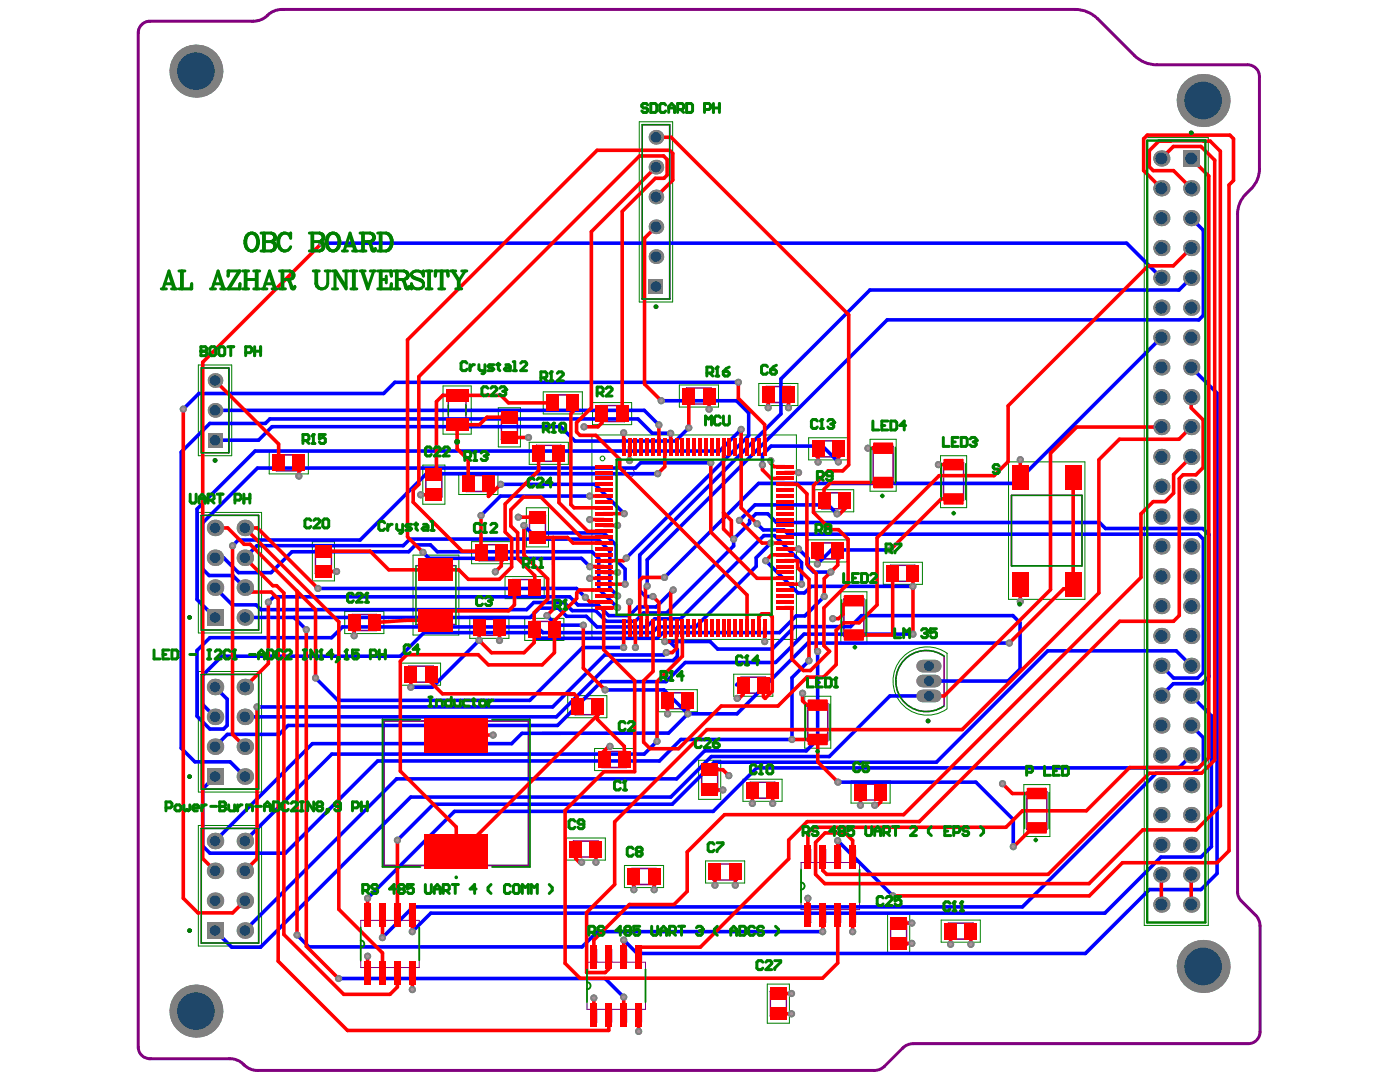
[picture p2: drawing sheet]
<svg xmlns="http://www.w3.org/2000/svg" width="279mm" height="216mm" viewBox="0 0 279 216" stroke-linecap="round" stroke-linejoin="round" font-family="sans-serif">
<g fill="none" stroke="#008000" stroke-width=".2">
<path d="M127.6 24.3h6.6v36h-6.6zM228.4 27.5h12.7v157.2h-12.7zM39.6 72.8h6.6v18.1h-6.6zM88.4 77h5.6v9.6h-5.6zM108.4 78.2h7.8v4.4h-7.8zM135.6 76.8h7.8v4.4h-7.8zM151.4 76.5h7.8v4.4h-7.8zM53.7 90.2h7.8v4.4h-7.8zM84.4 92.8h4.4v7.8h-4.4zM91.6 94.3h7.8v4.4h-7.8zM99.5 81.4h4.4v7.8h-4.4zM105.6 88.3h7.8v4.4h-7.8z"/>
<path d="M118.1 86.8h40.8v40.8h-40.8zM118.2 80.3h7.9v4.4h-7.9zM161.4 87.4h7.8v4.4h-7.8zM162.6 97.7h7.8v4.4h-7.8zM173.6 87.7h5.3v10.3h-5.3zM187.7 90.9h5.2v10.4h-5.2zM201.3 92.2h15.2v27.4h-15.2zM39.6 102.2h12.6v24.1h-12.6zM62.3 108.1h4.4v7.8h-4.4zM82.4 110.8h9.2v15.9h-9.2zM94.1 108.1h7.8v4.4h-7.8zM100.8 115h7.8v4.5h-7.8z"/>
<path d="M105.1 101.3h4.4v7.8h-4.4zM161.3 107.7h7.8v4.4h-7.8zM167.8 118.1h5.2v10.3h-5.2zM176.3 112.2h7.8v4.4h-7.8zM39.6 134h12.6v24h-12.6zM68.8 122h7.8v4.4h-7.8zM80.1 132.3h7.8v4.4h-7.8zM93.8 123h7.8v4.4h-7.8zM104.7 123.4h7.8v4.4h-7.8zM113.3 138.8h7.8v4.4h-7.8zM131.4 137.6h7.8v4.4h-7.8zM146.4 134.5h7.8v4.4h-7.8z"/>
<path d="M160.6 138.9h5.2v10.4h-5.2zM189 130.3v11.1M189 130.4a6.8 6.8 0 0 0-10.8 5.4 6.8 6.8 0 0 0 10.8 5.7M118.7 149.4h7.8v4.4h-7.8zM139.4 151.7h4.4v7.8h-4.4zM148.3 155.5h7.8v4.4h-7.8zM169.8 155.8h7.8v4.4h-7.8zM204.3 156.6h5.2v10.3h-5.2zM39.6 164.7h12.6v24.1h-12.6zM113 167.2h7.8v4.4h-7.8zM124.6 172.7h7.8v4.4h-7.8zM140.8 171.8h7.8v4.4h-7.8z"/>
<path d="M153.1 196.4h4.4v7.8h-4.4zM177.1 182.3h4.4v7.8h-4.4zM187.8 183.6h7.8v4.4h-7.8z"/>
</g>
<g fill="none" stroke="#800080" stroke-width=".3">
<path d="M128.2 24.9h5.5v34.8h-5.5zM40.2 73.4h5.5v16.9h-5.5zM89.5 78.1h3.5v7.5h-3.5zM109.9 78.8h4.9v3.2h-4.9zM137 77.4h5v3.2h-5zM152.9 77.1h4.9v3.2h-4.9zM55.2 90.8h4.9v3.2h-4.9zM85 94.2h3.2v5h-3.2zM93 94.9h4.9v3.2h-4.9zM100.1 82.8h3.2v4.9h-3.2zM107.1 88.9h4.9v3.1h-4.9zM119.7 80.9h4.9v3.2h-4.9z"/>
<path d="M162.8 88h4.9v3.2h-4.9zM164 98.3h4.9v3.2h-4.9zM174.3 89.1h3.9v7.5h-3.9zM188.3 92.4h4v7.5h-4zM201.9 98.8h14v14.1h-14zM40.2 102.8h11.4v22.9h-11.4zM62.9 109.5h3.2v5h-3.2zM83 112.9h8M95.6 108.7h4.9v3.2h-4.9zM102.2 115.7h5v3.1h-5zM105.7 102.8h3.2v4.9h-3.2zM162.7 108.3h4.9v3.2h-4.9z"/>
<path d="M168.4 119.5h4v7.5h-4zM177.7 112.8h4.9v3.2h-4.9zM40.2 134.6h11.4v22.9h-11.4zM70.2 122.6h5v3.2h-5zM81.6 132.9h4.9v3.2h-4.9zM83 124.6h8M95.2 123.6h4.9v3.2h-4.9zM106.2 124h4.9v3.2h-4.9zM114.7 139.4h5v3.2h-5zM132.8 138.2h4.9v3.2h-4.9zM147.9 135.1h4.9v3.2h-4.9zM188.4 130.9v10"/>
<path d="M188.5 131a6.1 6.1 0 0 0-9.7 4.8 6.1 6.1 0 0 0 9.6 5.1M120.1 150h4.9v3.1h-4.9zM140 153.1h3.2v5h-3.2zM149.7 156.1h4.9v3.2h-4.9zM161.2 140.4h4v7.5h-4zM171.3 156.5h4.9v3.1h-4.9zM204.9 158h4v7.5h-4zM40.2 165.3h11.4v22.9h-11.4zM114.4 167.8h5v3.2h-5zM126.1 173.3h4.9v3.2h-4.9zM142.2 172.4h5v3.2h-5zM153.7 197.8h3.2v4.9h-3.2z"/>
<path d="M177.7 183.8h3.2v4.9h-3.2zM189.3 184.2h4.9v3.2h-4.9z"/>
</g>
<g fill="none" stroke="#800080" stroke-width=".2">
<path d="M159.9 176.1a.71 .71 0 0 1 .7 .7 .71 .71 0 0 1-.7 .7M159.9 172.1h11.6v9.4h-11.6zM160.6 172.1v-2.6h1.2v2.6M163.6 172.1v-2.6h1.2v2.6M166.6 172.1v-2.6h1.2v2.6M169.6 172.1v-2.6h1.2v2.6M72 187.6a.71 .71 0 0 1 .7 .8 .71 .71 0 0 1-.7 .7M72 183.7h11.7v9.4h-11.7zM72.8 183.7v-2.6h1.2v2.6M72.8 193.1v2.5h1.2v-2.5M75.7 193.1v2.5h1.2v-2.5M75.7 183.7v-2.6h1.2v2.6"/>
<path d="M78.7 193.1v2.5h1.2v-2.5M78.7 183.7v-2.6h1.2v2.6M81.7 193.1v2.5h1.2v-2.5M81.7 183.7v-2.6h1.2v2.6M117.1 196a.71 .71 0 0 1 .8 .7 .71 .71 0 0 1-.8 .7M117.1 192h11.7v9.4h-11.7zM117.9 192v-2.6h1.2v2.6M120.9 192v-2.6h1.2v2.6M123.9 192v-2.6h1.2v2.6M126.9 192v-2.6h1.1v2.6M160.6 181.5v2.6h1.2v-2.6M163.6 181.5v2.6h1.2v-2.6"/>
<path d="M166.6 181.5v2.6h1.2v-2.6M169.6 181.5v2.6h1.2v-2.6M117.9 201.4v2.6h1.2v-2.6M120.9 201.4v2.6h1.2v-2.6M123.9 201.4v2.6h1.2v-2.6M126.9 201.4v2.6h1.1v-2.6"/>
<circle cx="125.6" cy="94.3" r=".94"/>
<circle cx="91.1" cy="172.5" r=".18"/>
</g>
<path d="M76.6 143.9h28.9v28.8h-28.9z" fill="none" stroke="#800080" stroke-width=".36"/>
<path d="M228.9 28h11.7v156.1h-11.7z" fill="none" stroke="#800080" stroke-width=".24"/>
<g fill="none" stroke="#800080" stroke-width=".47">
<circle cx="237.7" cy="26.5" r=".23"/>
<circle cx="130.9" cy="61.2" r=".23"/>
<circle cx="42.9" cy="91.9" r=".23"/>
<circle cx="37.8" cy="123.2" r=".23"/>
<circle cx="203.5" cy="120.5" r=".23"/>
<circle cx="37.8" cy="154.9" r=".23"/>
<circle cx="185.2" cy="143.9" r=".23"/>
<circle cx="37.8" cy="185.7" r=".23"/>
</g>
<circle cx="91.2" cy="88.2" r=".23" fill="none" stroke="#800080" stroke-width=".7"/>
<path d="M28.1 5.1a2.34 2.34 0 0 1 1.8-.9h21.2l1.5-.5 2.1-1.5 1.5-.3h158.4a6.3 6.3 0 0 1 4.4 1.8l7.4 7.4a6.3 6.3 0 0 0 4.4 1.8h18.2a2.34 2.34 0 0 1 2.3 2.4v18.4a6.3 6.3 0 0 1-2.7 5.1l-1.1 1.5-.4 1.1-.1 1.3v135.3l.1 .8 .4 .7 3.4 3.5 .5 1.3 .1 21.6a2.34 2.34 0 0 1-2.4 2.3h-66.9l-.9 .2-.8 .4-4.3 4.3-.8 .4-.9 .1h-123.1a4.3 4.3 0 0 1-3.2-1.6l-1.3-.6-1-.1h-16a2.34 2.34 0 0 1-2.3-2.4v-202.3v-.6z" fill="none" stroke="#800080" stroke-width=".6"/>
<g fill="none" stroke="#00f" stroke-width=".72">
<path d="M64.2 48.5h160.7l6.9 6.9M237.7 43.5l2.5 2.5v16.9l-.9 .9h-62.2l-47.9 47.9v5.2M237.7 55.4l-2.4 2.5h-61.7l-17.7 17.7v7l-28.2 28.2v7l1.2 1.2h1.4M132 80h15l2.4 2.4v4.5l-24.4 24.5M147.4 76.3h-68.6l-2.2 2.2h-36.9l-3.1 3.1M231.8 67.3l-29.2 29.2h-51.2l-18.8 18.7M237.7 73.3l5.2 5.2v95.8l-3.2 3.2h-10.3l-12.8 12.8h-89.4l-2.7-2.7M42.9 81.9h85.7l2.9 2.9M99.9 96.6h18.8l5.9 5.9M117.7 99h-17.8l-3.9 3.9M131.3 94.5h-46.2l-13.2 13.3h-24.3l-1.2 1.1M133.8 86.5h-3.6l-2.9-2.9h-73.4l-.9 .9h-11.1l-5.7 5.7v59.1l2.7 2.7h7l3 2.9"/>
<path d="M137.5 85.4l-2.7 2.6h-20.1l-2.8-2.9h-57.6l-2.7 2.7h-8.7M141.9 92.4h-14l-1.1 1h-75.4l-10.9 10.9v9.3l1.2 1.2h4.8l2.4 2.5M147.9 85.7l-4.3 4.3h-92.7l-11.6 11.6v18l3.6 3.6M167.3 92.2l-3.1-3.2h-10.3l-1.7 1.7v2.1M169.3 99.1l-1.1 1.1M42.9 111.3h1.7l3 3h6.5l4.2-4.2h23.3l1.3-1.4h3l1.4 1.4h30.8l1.4 1.3v6.1l3.7 3.8M42.9 117.3l3.5 3.4h4.7l1 .9h53l1.4-1.4h6.1l1.6 1.6h4.7l2.1 2.2h5.8l1.6-1.7h4.6l13.4-13.4v-1.3l3.2-3.2v-.6l1.3-1.3h2.3l1.8 1.8h64.4l1.2 1.2h19.4l1.3 1.2v28.3l-1.5 1.4h-5.6l-2.4 2.4M48.9 111.3l2.4-2.4h29.2l1.3-1.3h37.5l2.4 2.4v7.4l1.6 1.5M63.4 117.4h51.6l1.8 1.8M84.4 110.2l1.2 1.2h30.5l1.6 1.7M104.6 104.9l1.4 1.4h14.5l2.5 2.5v3l1.8 1.8v3M134.3 117.7l-3.4 3.4h-3.6l-1.7 1.7h-4.1l-2.1-2.1h-4.1l-1.6-1.6h-59.1l-1 1.1"/>
<path d="M151.1 104.5l1.2 1.2h4.1l.9 .9h81.9l1 1v26.6l-1.2 1.1h-4.8l-2.4-2.4M152.8 111.9l6.4 6.4h1.3l1.4-1.3h20.3M153.8 108.4l-2.9 2.9v1.7l-12.1 12.1h-7.5l-1.1 1.1h-21.9l-1.1-1.1h-38.9l-2.1 2.1h-24.3l-2.6 2.6v13.1l2.6 2.6h2.7l.7-.7v-5.3l-2.4-2.4M159.4 109.5l1.9 2v1.6l1 1h3.5M160 116.6v-4.4l-5.4-5.3h-2.2l-16.6 16.6h-5.1l-1.7 1.6h-9.9l-2.1-2.1h-3.9l-1.7-1.6h-3.7l-1.9 1.8h-56.9M164.5 119l-3.9 3.9h-1.7l-3.3 3.3h-23.3l-1.1 1.2h-24l-1.1-1.2h-21.5l-4.7 4.7h-35.6l-3.8 3.9v5.8l2.4 2.4M167.1 102.5l-1.8-1.8h-14.6l-3.1 3.1M177.7 109.7h-11.8l-2.8 2.8M58.7 123.2l2.4 2.4M95.6 127.8l-9.3 9.3h-4.3M109.1 122.8l2 1.9h5.3M120.8 137.7h11.7l4.8 4.7"/>
<path d="M124.5 129.2h-8.2l-10.6 10.6h-38.3l-4.4-4.5M132.7 128h9l1.5 1.5h10.9l4.5-4.5h11.1l2.2-2.2h30.2l1.5 1.5v9.2l-2.4 2.4h-15.8M133 130.2l-.5 .5h-11.8l-10.4 10.4h-59M133.6 128l1.6 1.6v1.4l-.9 .8h-12l-11.3 11.2h-62.1M147.6 136l-.6 .7M161.5 131.8l-3.4 3.4v12.4h-22.2l-4.3 4.2h-56.2l-18.4 18.4h-15.1l-1.4-1.4v-11.4l2.4-2.5M163.2 130v17.6l-2.3 2.2h-20.3l-5.6 5.6h-55.9l-30.2 30.3M182.2 126.5h-21.7l-5.7 5.7h-18l-3.9 3.8h-12.9l-8.7 8.8h-53.8l-1.8 1.7h-10.3l-2.5 2.5M185.4 138.9h-7.8l-12.1 12.1h-23.5l-8.1 8h-51.9l-30 30h-5.8l-3.3-3.3M201.4 128.3h-40.2l-14.1 14.1h-9.8M237.7 138.8l4.1 4v26.1l-2.1 2.1h-8l-11.2 11.2h-134.5l-3.7 3.7M237.7 132.9l-3-3h-25.6l-22.2 22.2h-44.3l-8.4 8.4h-47.7l-7.2 7.2"/>
<path d="M131.1 147.9l-2.5 2.6h-62.4l-17.3 17.3M137.3 142.4l-3.9 3.9h-29.2l-2.1 2.1h-39.8l-19.4 19.4M167.2 156.1h27.6l7.4 7.4v5.4M237.7 144.8l2.5 2.4v5.1l-2.1 2h-7.4l-26.6 26.7h-121.6l-6.2 6.1M237.7 150.7l-2.4 2.5h-84.3l-8.7 8.7h-51.6l-17.3 17.3M167.2 167.7l11 11.1M67.6 195.3h53.2l3.7 3.7M164.2 185.9h-45l-3 3h-54.5l-2.4-2.3"/>
</g>
<circle cx="202.2" cy="168.9" r=".72" fill="#808080"/>
<circle cx="202.2" cy="168.9" r=".36" fill="#a6968d"/>
<circle cx="200.1" cy="156.4" r=".72" fill="#808080"/>
<circle cx="200.1" cy="156.4" r=".36" fill="#a6968d"/>
<circle cx="147.4" cy="76.3" r=".72" fill="#808080"/>
<circle cx="147.4" cy="76.3" r=".36" fill="#a6968d"/>
<circle cx="64.2" cy="48.5" r=".72" fill="#808080"/>
<circle cx="64.2" cy="48.5" r=".36" fill="#a6968d"/>
<circle cx="129.2" cy="116.9" r=".72" fill="#808080"/>
<circle cx="129.2" cy="116.9" r=".36" fill="#a6968d"/>
<circle cx="163.1" cy="112.5" r=".72" fill="#808080"/>
<circle cx="163.1" cy="112.5" r=".36" fill="#a6968d"/>
<circle cx="177.7" cy="109.7" r=".72" fill="#808080"/>
<circle cx="177.7" cy="109.7" r=".36" fill="#a6968d"/>
<circle cx="201.4" cy="128.3" r=".72" fill="#808080"/>
<circle cx="201.4" cy="128.3" r=".36" fill="#a6968d"/>
<circle cx="137.3" cy="142.4" r=".72" fill="#808080"/>
<circle cx="137.3" cy="142.4" r=".36" fill="#a6968d"/>
<circle cx="109.1" cy="122.8" r=".72" fill="#808080"/>
<circle cx="109.1" cy="122.8" r=".36" fill="#a6968d"/>
<circle cx="116.4" cy="124.7" r=".72" fill="#808080"/>
<circle cx="116.4" cy="124.7" r=".36" fill="#a6968d"/>
<circle cx="120.8" cy="137.7" r=".72" fill="#808080"/>
<circle cx="120.8" cy="137.7" r=".36" fill="#a6968d"/>
<circle cx="99.9" cy="96.6" r=".72" fill="#808080"/>
<circle cx="99.9" cy="96.6" r=".36" fill="#a6968d"/>
<circle cx="124.6" cy="102.5" r=".72" fill="#808080"/>
<circle cx="124.6" cy="102.5" r=".36" fill="#a6968d"/>
<circle cx="123.3" cy="118.9" r=".72" fill="#808080"/>
<circle cx="123.3" cy="118.9" r=".36" fill="#a6968d"/>
<circle cx="116.8" cy="119.2" r=".72" fill="#808080"/>
<circle cx="116.8" cy="119.2" r=".36" fill="#a6968d"/>
<circle cx="63.4" cy="117.4" r=".72" fill="#808080"/>
<circle cx="63.4" cy="117.4" r=".36" fill="#a6968d"/>
<circle cx="123.2" cy="121.3" r=".72" fill="#808080"/>
<circle cx="123.2" cy="121.3" r=".36" fill="#a6968d"/>
<circle cx="124.5" cy="129.2" r=".72" fill="#808080"/>
<circle cx="124.5" cy="129.2" r=".36" fill="#a6968d"/>
<circle cx="63" cy="135.3" r=".72" fill="#808080"/>
<circle cx="63" cy="135.3" r=".36" fill="#a6968d"/>
<circle cx="130.3" cy="119" r=".72" fill="#808080"/>
<circle cx="130.3" cy="119" r=".36" fill="#a6968d"/>
<circle cx="36.6" cy="81.6" r=".72" fill="#808080"/>
<circle cx="36.6" cy="81.6" r=".36" fill="#a6968d"/>
<circle cx="131.3" cy="94.5" r=".72" fill="#808080"/>
<circle cx="131.3" cy="94.5" r=".36" fill="#a6968d"/>
<circle cx="46.4" cy="108.9" r=".72" fill="#808080"/>
<circle cx="46.4" cy="108.9" r=".36" fill="#a6968d"/>
<circle cx="84.4" cy="110.2" r=".72" fill="#808080"/>
<circle cx="84.4" cy="110.2" r=".36" fill="#a6968d"/>
<circle cx="117.7" cy="113.1" r=".72" fill="#808080"/>
<circle cx="117.7" cy="113.1" r=".36" fill="#a6968d"/>
<circle cx="147.9" cy="85.7" r=".72" fill="#808080"/>
<circle cx="147.9" cy="85.7" r=".36" fill="#a6968d"/>
<circle cx="146.4" cy="107.6" r=".72" fill="#808080"/>
<circle cx="146.4" cy="107.6" r=".36" fill="#a6968d"/>
<circle cx="160" cy="116.6" r=".72" fill="#808080"/>
<circle cx="160" cy="116.6" r=".36" fill="#a6968d"/>
<circle cx="141.9" cy="92.4" r=".72" fill="#808080"/>
<circle cx="141.9" cy="92.4" r=".36" fill="#a6968d"/>
<circle cx="158.1" cy="147.6" r=".72" fill="#808080"/>
<circle cx="158.1" cy="147.6" r=".36" fill="#a6968d"/>
<circle cx="161.5" cy="131.8" r=".72" fill="#808080"/>
<circle cx="161.5" cy="131.8" r=".36" fill="#a6968d"/>
<circle cx="152.8" cy="111.9" r=".72" fill="#808080"/>
<circle cx="152.8" cy="111.9" r=".36" fill="#a6968d"/>
<circle cx="182.2" cy="117" r=".72" fill="#808080"/>
<circle cx="182.2" cy="117" r=".36" fill="#a6968d"/>
<circle cx="164.5" cy="119" r=".72" fill="#808080"/>
<circle cx="164.5" cy="119" r=".36" fill="#a6968d"/>
<circle cx="153.8" cy="108.4" r=".72" fill="#808080"/>
<circle cx="153.8" cy="108.4" r=".36" fill="#a6968d"/>
<circle cx="147.6" cy="103.8" r=".72" fill="#808080"/>
<circle cx="147.6" cy="103.8" r=".36" fill="#a6968d"/>
<circle cx="167.1" cy="102.5" r=".72" fill="#808080"/>
<circle cx="167.1" cy="102.5" r=".36" fill="#a6968d"/>
<circle cx="82.3" cy="185.9" r=".72" fill="#808080"/>
<circle cx="82.3" cy="185.9" r=".36" fill="#a6968d"/>
<circle cx="79.3" cy="167.7" r=".72" fill="#808080"/>
<circle cx="79.3" cy="167.7" r=".36" fill="#a6968d"/>
<circle cx="178.2" cy="178.8" r=".72" fill="#808080"/>
<circle cx="178.2" cy="178.8" r=".36" fill="#a6968d"/>
<circle cx="167.2" cy="167.7" r=".72" fill="#808080"/>
<circle cx="167.2" cy="167.7" r=".36" fill="#a6968d"/>
<circle cx="124.8" cy="116.6" r=".72" fill="#808080"/>
<circle cx="124.8" cy="116.6" r=".36" fill="#a6968d"/>
<circle cx="104.6" cy="104.9" r=".72" fill="#808080"/>
<circle cx="104.6" cy="104.9" r=".36" fill="#a6968d"/>
<circle cx="95.6" cy="127.8" r=".72" fill="#808080"/>
<circle cx="95.6" cy="127.8" r=".36" fill="#a6968d"/>
<circle cx="82" cy="137.1" r=".72" fill="#808080"/>
<circle cx="82" cy="137.1" r=".36" fill="#a6968d"/>
<circle cx="137.5" cy="85.4" r=".72" fill="#808080"/>
<circle cx="137.5" cy="85.4" r=".36" fill="#a6968d"/>
<circle cx="131.1" cy="147.9" r=".72" fill="#808080"/>
<circle cx="131.1" cy="147.9" r=".36" fill="#a6968d"/>
<circle cx="164.2" cy="185.9" r=".72" fill="#808080"/>
<circle cx="164.2" cy="185.9" r=".36" fill="#a6968d"/>
<circle cx="59.3" cy="186.6" r=".72" fill="#808080"/>
<circle cx="59.3" cy="186.6" r=".36" fill="#a6968d"/>
<circle cx="134.3" cy="117.7" r=".72" fill="#808080"/>
<circle cx="134.3" cy="117.7" r=".36" fill="#a6968d"/>
<circle cx="53.6" cy="120.2" r=".72" fill="#808080"/>
<circle cx="53.6" cy="120.2" r=".36" fill="#a6968d"/>
<circle cx="132.7" cy="128" r=".72" fill="#808080"/>
<circle cx="132.7" cy="128" r=".36" fill="#a6968d"/>
<circle cx="182.2" cy="126.5" r=".72" fill="#808080"/>
<circle cx="182.2" cy="126.5" r=".36" fill="#a6968d"/>
<circle cx="116.6" cy="85.2" r=".72" fill="#808080"/>
<circle cx="116.6" cy="85.2" r=".36" fill="#a6968d"/>
<circle cx="61.1" cy="125.6" r=".72" fill="#808080"/>
<circle cx="61.1" cy="125.6" r=".36" fill="#a6968d"/>
<circle cx="67.6" cy="195.3" r=".72" fill="#808080"/>
<circle cx="67.6" cy="195.3" r=".36" fill="#a6968d"/>
<circle cx="124.5" cy="199" r=".72" fill="#808080"/>
<circle cx="124.5" cy="199" r=".36" fill="#a6968d"/>
<circle cx="133.8" cy="86.5" r=".72" fill="#808080"/>
<circle cx="133.8" cy="86.5" r=".36" fill="#a6968d"/>
<circle cx="121.7" cy="148.9" r=".72" fill="#808080"/>
<circle cx="121.7" cy="148.9" r=".36" fill="#a6968d"/>
<circle cx="132.6" cy="115.2" r=".72" fill="#808080"/>
<circle cx="132.6" cy="115.2" r=".36" fill="#a6968d"/>
<circle cx="151.1" cy="104.5" r=".72" fill="#808080"/>
<circle cx="151.1" cy="104.5" r=".36" fill="#a6968d"/>
<circle cx="125.6" cy="120.1" r=".72" fill="#808080"/>
<circle cx="125.6" cy="120.1" r=".36" fill="#a6968d"/>
<circle cx="126.8" cy="129.2" r=".72" fill="#808080"/>
<circle cx="126.8" cy="129.2" r=".36" fill="#a6968d"/>
<circle cx="51.3" cy="141.1" r=".72" fill="#808080"/>
<circle cx="51.3" cy="141.1" r=".36" fill="#a6968d"/>
<circle cx="133" cy="130.2" r=".72" fill="#808080"/>
<circle cx="133" cy="130.2" r=".36" fill="#a6968d"/>
<circle cx="163.2" cy="130" r=".72" fill="#808080"/>
<circle cx="163.2" cy="130" r=".36" fill="#a6968d"/>
<circle cx="166.2" cy="123.4" r=".72" fill="#808080"/>
<circle cx="166.2" cy="123.4" r=".36" fill="#a6968d"/>
<circle cx="132" cy="80" r=".72" fill="#808080"/>
<circle cx="132" cy="80" r=".36" fill="#a6968d"/>
<circle cx="125" cy="111.4" r=".72" fill="#808080"/>
<circle cx="125" cy="111.4" r=".36" fill="#a6968d"/>
<circle cx="103.4" cy="103.2" r=".72" fill="#808080"/>
<circle cx="103.4" cy="103.2" r=".36" fill="#a6968d"/>
<circle cx="167.3" cy="92.2" r=".72" fill="#808080"/>
<circle cx="167.3" cy="92.2" r=".36" fill="#a6968d"/>
<circle cx="152.2" cy="92.8" r=".72" fill="#808080"/>
<circle cx="152.2" cy="92.8" r=".36" fill="#a6968d"/>
<circle cx="96" cy="102.9" r=".72" fill="#808080"/>
<circle cx="96" cy="102.9" r=".36" fill="#a6968d"/>
<circle cx="117.7" cy="99" r=".72" fill="#808080"/>
<circle cx="117.7" cy="99" r=".36" fill="#a6968d"/>
<circle cx="159.4" cy="109.5" r=".72" fill="#808080"/>
<circle cx="159.4" cy="109.5" r=".36" fill="#a6968d"/>
<circle cx="165.8" cy="114.1" r=".72" fill="#808080"/>
<circle cx="165.8" cy="114.1" r=".36" fill="#a6968d"/>
<circle cx="73.4" cy="179.2" r=".72" fill="#808080"/>
<circle cx="73.4" cy="179.2" r=".36" fill="#a6968d"/>
<circle cx="167.2" cy="156.1" r=".72" fill="#808080"/>
<circle cx="167.2" cy="156.1" r=".36" fill="#a6968d"/>
<circle cx="131.5" cy="84.8" r=".72" fill="#808080"/>
<circle cx="131.5" cy="84.8" r=".36" fill="#a6968d"/>
<circle cx="105.5" cy="87.3" r=".72" fill="#808080"/>
<circle cx="105.5" cy="87.3" r=".36" fill="#a6968d"/>
<circle cx="98.9" cy="114.1" r=".72" fill="#808080"/>
<circle cx="98.9" cy="114.1" r=".36" fill="#a6968d"/>
<circle cx="116.1" cy="172" r=".72" fill="#808080"/>
<circle cx="116.1" cy="172" r=".36" fill="#a6968d"/>
<circle cx="147.1" cy="139.4" r=".72" fill="#808080"/>
<circle cx="147.1" cy="139.4" r=".36" fill="#a6968d"/>
<circle cx="145.5" cy="154.8" r=".72" fill="#808080"/>
<circle cx="145.5" cy="154.8" r=".36" fill="#a6968d"/>
<circle cx="124.5" cy="187.6" r=".72" fill="#808080"/>
<circle cx="124.5" cy="187.6" r=".36" fill="#a6968d"/>
<circle cx="76.3" cy="187.1" r=".72" fill="#808080"/>
<circle cx="76.3" cy="187.1" r=".36" fill="#a6968d"/>
<circle cx="174.6" cy="160.7" r=".72" fill="#808080"/>
<circle cx="174.6" cy="160.7" r=".36" fill="#a6968d"/>
<circle cx="153.8" cy="91.9" r=".72" fill="#808080"/>
<circle cx="153.8" cy="91.9" r=".36" fill="#a6968d"/>
<circle cx="160.2" cy="138.3" r=".72" fill="#808080"/>
<circle cx="160.2" cy="138.3" r=".36" fill="#a6968d"/>
<circle cx="73.4" cy="190.8" r=".72" fill="#808080"/>
<circle cx="73.4" cy="190.8" r=".36" fill="#a6968d"/>
<circle cx="118.5" cy="199.1" r=".72" fill="#808080"/>
<circle cx="118.5" cy="199.1" r=".36" fill="#a6968d"/>
<circle cx="98.4" cy="146.7" r=".72" fill="#808080"/>
<circle cx="98.4" cy="146.7" r=".36" fill="#a6968d"/>
<circle cx="118.9" cy="172" r=".72" fill="#808080"/>
<circle cx="118.9" cy="172" r=".36" fill="#a6968d"/>
<circle cx="130.5" cy="177.5" r=".72" fill="#808080"/>
<circle cx="130.5" cy="177.5" r=".36" fill="#a6968d"/>
<circle cx="59.7" cy="95" r=".72" fill="#808080"/>
<circle cx="59.7" cy="95" r=".36" fill="#a6968d"/>
<circle cx="146.7" cy="176.6" r=".72" fill="#808080"/>
<circle cx="146.7" cy="176.6" r=".36" fill="#a6968d"/>
<circle cx="144.3" cy="157.6" r=".72" fill="#808080"/>
<circle cx="144.3" cy="157.6" r=".36" fill="#a6968d"/>
<circle cx="158" cy="202.3" r=".72" fill="#808080"/>
<circle cx="158" cy="202.3" r=".36" fill="#a6968d"/>
<circle cx="133.2" cy="142.5" r=".72" fill="#808080"/>
<circle cx="133.2" cy="142.5" r=".36" fill="#a6968d"/>
<circle cx="123.2" cy="114.2" r=".72" fill="#808080"/>
<circle cx="123.2" cy="114.2" r=".36" fill="#a6968d"/>
<circle cx="161.2" cy="179.2" r=".72" fill="#808080"/>
<circle cx="161.2" cy="179.2" r=".36" fill="#a6968d"/>
<circle cx="154.2" cy="160.3" r=".72" fill="#808080"/>
<circle cx="154.2" cy="160.3" r=".36" fill="#a6968d"/>
<circle cx="123.2" cy="104.8" r=".72" fill="#808080"/>
<circle cx="123.2" cy="104.8" r=".36" fill="#a6968d"/>
<circle cx="152.6" cy="128" r=".72" fill="#808080"/>
<circle cx="152.6" cy="128" r=".36" fill="#a6968d"/>
<circle cx="182" cy="188.2" r=".72" fill="#808080"/>
<circle cx="182" cy="188.2" r=".36" fill="#a6968d"/>
<circle cx="124.5" cy="86.4" r=".72" fill="#808080"/>
<circle cx="124.5" cy="86.4" r=".36" fill="#a6968d"/>
<circle cx="193.8" cy="188.4" r=".72" fill="#808080"/>
<circle cx="193.8" cy="188.4" r=".36" fill="#a6968d"/>
<circle cx="157.4" cy="81.4" r=".72" fill="#808080"/>
<circle cx="157.4" cy="81.4" r=".36" fill="#a6968d"/>
<circle cx="82.3" cy="197.5" r=".72" fill="#808080"/>
<circle cx="82.3" cy="197.5" r=".36" fill="#a6968d"/>
<circle cx="70.7" cy="126.9" r=".72" fill="#808080"/>
<circle cx="70.7" cy="126.9" r=".36" fill="#a6968d"/>
<circle cx="127.5" cy="205.8" r=".72" fill="#808080"/>
<circle cx="127.5" cy="205.8" r=".36" fill="#a6968d"/>
<circle cx="126.5" cy="177.5" r=".72" fill="#808080"/>
<circle cx="126.5" cy="177.5" r=".36" fill="#a6968d"/>
<circle cx="67.2" cy="114" r=".72" fill="#808080"/>
<circle cx="67.2" cy="114" r=".36" fill="#a6968d"/>
<circle cx="99.7" cy="127.8" r=".72" fill="#808080"/>
<circle cx="99.7" cy="127.8" r=".36" fill="#a6968d"/>
<circle cx="142.7" cy="176.6" r=".72" fill="#808080"/>
<circle cx="142.7" cy="176.6" r=".36" fill="#a6968d"/>
<circle cx="158" cy="198.2" r=".72" fill="#808080"/>
<circle cx="158" cy="198.2" r=".36" fill="#a6968d"/>
<circle cx="84" cy="98.7" r=".72" fill="#808080"/>
<circle cx="84" cy="98.7" r=".36" fill="#a6968d"/>
<circle cx="150.2" cy="160.3" r=".72" fill="#808080"/>
<circle cx="150.2" cy="160.3" r=".36" fill="#a6968d"/>
<circle cx="117.7" cy="115.4" r=".72" fill="#808080"/>
<circle cx="117.7" cy="115.4" r=".36" fill="#a6968d"/>
<circle cx="117.7" cy="103.7" r=".72" fill="#808080"/>
<circle cx="117.7" cy="103.7" r=".36" fill="#a6968d"/>
<circle cx="170.2" cy="185.9" r=".72" fill="#808080"/>
<circle cx="170.2" cy="185.9" r=".36" fill="#a6968d"/>
<circle cx="182" cy="184.2" r=".72" fill="#808080"/>
<circle cx="182" cy="184.2" r=".36" fill="#a6968d"/>
<circle cx="171.7" cy="160.7" r=".72" fill="#808080"/>
<circle cx="171.7" cy="160.7" r=".36" fill="#a6968d"/>
<circle cx="125.6" cy="91.9" r=".72" fill="#808080"/>
<circle cx="125.6" cy="91.9" r=".36" fill="#a6968d"/>
<circle cx="189.7" cy="188.4" r=".72" fill="#808080"/>
<circle cx="189.7" cy="188.4" r=".36" fill="#a6968d"/>
<circle cx="159.4" cy="94.3" r=".72" fill="#808080"/>
<circle cx="159.4" cy="94.3" r=".36" fill="#a6968d"/>
<circle cx="141.5" cy="81.7" r=".72" fill="#808080"/>
<circle cx="141.5" cy="81.7" r=".36" fill="#a6968d"/>
<circle cx="163.3" cy="92.2" r=".72" fill="#808080"/>
<circle cx="163.3" cy="92.2" r=".36" fill="#a6968d"/>
<circle cx="153.3" cy="81.4" r=".72" fill="#808080"/>
<circle cx="153.3" cy="81.4" r=".36" fill="#a6968d"/>
<circle cx="173.2" cy="89.4" r=".72" fill="#808080"/>
<circle cx="173.2" cy="89.4" r=".36" fill="#a6968d"/>
<circle cx="203.6" cy="120" r=".72" fill="#808080"/>
<circle cx="203.6" cy="120" r=".36" fill="#a6968d"/>
<circle cx="187.3" cy="92.7" r=".72" fill="#808080"/>
<circle cx="187.3" cy="92.7" r=".36" fill="#a6968d"/>
<circle cx="203.6" cy="91.7" r=".72" fill="#808080"/>
<circle cx="203.6" cy="91.7" r=".36" fill="#a6968d"/>
<circle cx="39.1" cy="201.8" r="5.3" fill="#808080"/>
<circle cx="39.1" cy="201.8" r="3.8" fill="#1f4769"/>
<path d="M41.3 184h3.3v3.3h-3.3z" fill-rule="evenodd" fill="#808080"/>
<circle cx="42.9" cy="185.7" r="1.04" fill="#1f4769"/>
<circle cx="42.9" cy="179.7" r="1.64" fill="#808080"/>
<circle cx="42.9" cy="179.7" r="1.04" fill="#1f4769"/>
<circle cx="42.9" cy="143" r="1.64" fill="#808080"/>
<circle cx="42.9" cy="143" r="1.04" fill="#1f4769"/>
<circle cx="42.9" cy="137.1" r="1.64" fill="#808080"/>
<circle cx="42.9" cy="137.1" r="1.04" fill="#1f4769"/>
<path d="M41.3 153.3h3.3v3.3h-3.3z" fill-rule="evenodd" fill="#808080"/>
<circle cx="42.9" cy="154.9" r="1.04" fill="#1f4769"/>
<circle cx="42.9" cy="149" r="1.64" fill="#808080"/>
<circle cx="42.9" cy="149" r="1.04" fill="#1f4769"/>
<circle cx="42.9" cy="173.8" r="1.64" fill="#808080"/>
<circle cx="42.9" cy="173.8" r="1.04" fill="#1f4769"/>
<circle cx="42.9" cy="167.8" r="1.64" fill="#808080"/>
<circle cx="42.9" cy="167.8" r="1.04" fill="#1f4769"/>
<circle cx="48.9" cy="137.1" r="1.64" fill="#808080"/>
<circle cx="48.9" cy="137.1" r="1.04" fill="#1f4769"/>
<circle cx="48.9" cy="185.7" r="1.64" fill="#808080"/>
<circle cx="48.9" cy="185.7" r="1.04" fill="#1f4769"/>
<circle cx="48.9" cy="143" r="1.64" fill="#808080"/>
<circle cx="48.9" cy="143" r="1.04" fill="#1f4769"/>
<circle cx="48.9" cy="179.7" r="1.64" fill="#808080"/>
<circle cx="48.9" cy="179.7" r="1.04" fill="#1f4769"/>
<circle cx="48.9" cy="154.9" r="1.64" fill="#808080"/>
<circle cx="48.9" cy="154.9" r="1.04" fill="#1f4769"/>
<circle cx="48.9" cy="167.8" r="1.64" fill="#808080"/>
<circle cx="48.9" cy="167.8" r="1.04" fill="#1f4769"/>
<circle cx="48.9" cy="149" r="1.64" fill="#808080"/>
<circle cx="48.9" cy="149" r="1.04" fill="#1f4769"/>
<circle cx="48.9" cy="173.8" r="1.64" fill="#808080"/>
<circle cx="48.9" cy="173.8" r="1.04" fill="#1f4769"/>
<circle cx="48.9" cy="123.2" r="1.64" fill="#808080"/>
<circle cx="48.9" cy="123.2" r="1.04" fill="#1f4769"/>
<path d="M41.3 121.6h3.3v3.2h-3.3z" fill-rule="evenodd" fill="#808080"/>
<circle cx="42.9" cy="123.2" r="1.04" fill="#1f4769"/>
<circle cx="42.9" cy="117.3" r="1.64" fill="#808080"/>
<circle cx="42.9" cy="117.3" r="1.04" fill="#1f4769"/>
<circle cx="48.9" cy="117.3" r="1.64" fill="#808080"/>
<circle cx="48.9" cy="117.3" r="1.04" fill="#1f4769"/>
<circle cx="42.9" cy="111.3" r="1.64" fill="#808080"/>
<circle cx="42.9" cy="111.3" r="1.04" fill="#1f4769"/>
<circle cx="48.9" cy="111.3" r="1.64" fill="#808080"/>
<circle cx="48.9" cy="111.3" r="1.04" fill="#1f4769"/>
<circle cx="42.9" cy="105.3" r="1.64" fill="#808080"/>
<circle cx="42.9" cy="105.3" r="1.04" fill="#1f4769"/>
<circle cx="48.9" cy="105.3" r="1.64" fill="#808080"/>
<circle cx="48.9" cy="105.3" r="1.04" fill="#1f4769"/>
<path d="M41.5 86.4h2.9v2.9h-2.9z" fill-rule="evenodd" fill="#808080"/>
<circle cx="42.9" cy="87.8" r="1.04" fill="#1f4769"/>
<circle cx="42.9" cy="81.9" r="1.46" fill="#808080"/>
<circle cx="42.9" cy="81.9" r="1.04" fill="#1f4769"/>
<circle cx="42.9" cy="75.9" r="1.46" fill="#808080"/>
<circle cx="42.9" cy="75.9" r="1.04" fill="#1f4769"/>
<circle cx="39.1" cy="14.2" r="5.3" fill="#808080"/>
<circle cx="39.1" cy="14.2" r="3.8" fill="#1f4769"/>
<path d="M129.5 55.7h2.9v2.9h-2.9z" fill-rule="evenodd" fill="#808080"/>
<circle cx="130.9" cy="57.2" r="1.04" fill="#1f4769"/>
<circle cx="130.9" cy="51.2" r="1.46" fill="#808080"/>
<circle cx="130.9" cy="51.2" r="1.04" fill="#1f4769"/>
<circle cx="130.9" cy="45.3" r="1.46" fill="#808080"/>
<circle cx="130.9" cy="45.3" r="1.04" fill="#1f4769"/>
<circle cx="130.9" cy="39.3" r="1.46" fill="#808080"/>
<circle cx="130.9" cy="39.3" r="1.04" fill="#1f4769"/>
<circle cx="130.9" cy="33.3" r="1.46" fill="#808080"/>
<circle cx="130.9" cy="33.3" r="1.04" fill="#1f4769"/>
<circle cx="130.9" cy="27.4" r="1.46" fill="#808080"/>
<circle cx="130.9" cy="27.4" r="1.04" fill="#1f4769"/>
<path d="M184.1 138.9h2.5" fill="none" stroke="#808080" stroke-width="2.5"/>
<circle cx="185.4" cy="138.9" r="1" fill="#1f4769"/>
<path d="M184.1 132.9h2.5" fill="none" stroke="#808080" stroke-width="2.5"/>
<circle cx="185.4" cy="132.9" r="1" fill="#1f4769"/>
<circle cx="237.7" cy="180.5" r="1.61" fill="#808080"/>
<circle cx="237.7" cy="180.5" r="1.2" fill="#1f4769"/>
<circle cx="240.1" cy="192.8" r="5.3" fill="#808080"/>
<circle cx="240.1" cy="192.8" r="3.8" fill="#1f4769"/>
<circle cx="231.8" cy="180.5" r="1.61" fill="#808080"/>
<circle cx="231.8" cy="180.5" r="1.2" fill="#1f4769"/>
<circle cx="231.8" cy="174.5" r="1.61" fill="#808080"/>
<circle cx="231.8" cy="174.5" r="1.2" fill="#1f4769"/>
<circle cx="237.7" cy="174.5" r="1.61" fill="#808080"/>
<circle cx="237.7" cy="174.5" r="1.2" fill="#1f4769"/>
<circle cx="237.7" cy="168.6" r="1.61" fill="#808080"/>
<circle cx="237.7" cy="168.6" r="1.2" fill="#1f4769"/>
<circle cx="231.8" cy="168.6" r="1.61" fill="#808080"/>
<circle cx="231.8" cy="168.6" r="1.2" fill="#1f4769"/>
<circle cx="231.8" cy="162.6" r="1.61" fill="#808080"/>
<circle cx="231.8" cy="162.6" r="1.2" fill="#1f4769"/>
<circle cx="237.7" cy="162.6" r="1.61" fill="#808080"/>
<circle cx="237.7" cy="162.6" r="1.2" fill="#1f4769"/>
<circle cx="231.8" cy="156.7" r="1.61" fill="#808080"/>
<circle cx="231.8" cy="156.7" r="1.2" fill="#1f4769"/>
<circle cx="237.7" cy="156.7" r="1.61" fill="#808080"/>
<circle cx="237.7" cy="156.7" r="1.2" fill="#1f4769"/>
<circle cx="231.8" cy="150.7" r="1.61" fill="#808080"/>
<circle cx="231.8" cy="150.7" r="1.2" fill="#1f4769"/>
<circle cx="237.7" cy="150.7" r="1.61" fill="#808080"/>
<circle cx="237.7" cy="150.7" r="1.2" fill="#1f4769"/>
<circle cx="231.8" cy="144.8" r="1.61" fill="#808080"/>
<circle cx="231.8" cy="144.8" r="1.2" fill="#1f4769"/>
<circle cx="237.7" cy="144.8" r="1.61" fill="#808080"/>
<circle cx="237.7" cy="144.8" r="1.2" fill="#1f4769"/>
<circle cx="237.7" cy="138.8" r="1.61" fill="#808080"/>
<circle cx="237.7" cy="138.8" r="1.2" fill="#1f4769"/>
<circle cx="231.8" cy="138.8" r="1.61" fill="#808080"/>
<circle cx="231.8" cy="138.8" r="1.2" fill="#1f4769"/>
<path d="M184.1 135.9h2.5" fill="none" stroke="#808080" stroke-width="2.5"/>
<circle cx="185.4" cy="135.9" r="1" fill="#1f4769"/>
<circle cx="231.8" cy="132.9" r="1.61" fill="#808080"/>
<circle cx="231.8" cy="132.9" r="1.2" fill="#1f4769"/>
<circle cx="237.7" cy="132.9" r="1.61" fill="#808080"/>
<circle cx="237.7" cy="132.9" r="1.2" fill="#1f4769"/>
<circle cx="237.7" cy="126.9" r="1.61" fill="#808080"/>
<circle cx="237.7" cy="126.9" r="1.2" fill="#1f4769"/>
<circle cx="231.8" cy="126.9" r="1.61" fill="#808080"/>
<circle cx="231.8" cy="126.9" r="1.2" fill="#1f4769"/>
<circle cx="237.7" cy="120.9" r="1.61" fill="#808080"/>
<circle cx="237.7" cy="120.9" r="1.2" fill="#1f4769"/>
<circle cx="231.8" cy="120.9" r="1.61" fill="#808080"/>
<circle cx="231.8" cy="120.9" r="1.2" fill="#1f4769"/>
<circle cx="231.8" cy="115" r="1.61" fill="#808080"/>
<circle cx="231.8" cy="115" r="1.2" fill="#1f4769"/>
<circle cx="237.7" cy="115" r="1.61" fill="#808080"/>
<circle cx="237.7" cy="115" r="1.2" fill="#1f4769"/>
<circle cx="231.8" cy="97.1" r="1.61" fill="#808080"/>
<circle cx="231.8" cy="97.1" r="1.2" fill="#1f4769"/>
<circle cx="231.8" cy="91.2" r="1.61" fill="#808080"/>
<circle cx="231.8" cy="91.2" r="1.2" fill="#1f4769"/>
<circle cx="231.8" cy="85.2" r="1.61" fill="#808080"/>
<circle cx="231.8" cy="85.2" r="1.2" fill="#1f4769"/>
<circle cx="231.8" cy="79.3" r="1.61" fill="#808080"/>
<circle cx="231.8" cy="79.3" r="1.2" fill="#1f4769"/>
<circle cx="231.8" cy="73.3" r="1.61" fill="#808080"/>
<circle cx="231.8" cy="73.3" r="1.2" fill="#1f4769"/>
<circle cx="231.8" cy="67.3" r="1.61" fill="#808080"/>
<circle cx="231.8" cy="67.3" r="1.2" fill="#1f4769"/>
<circle cx="231.8" cy="61.4" r="1.61" fill="#808080"/>
<circle cx="231.8" cy="61.4" r="1.2" fill="#1f4769"/>
<circle cx="231.8" cy="55.4" r="1.61" fill="#808080"/>
<circle cx="231.8" cy="55.4" r="1.2" fill="#1f4769"/>
<circle cx="231.8" cy="49.5" r="1.61" fill="#808080"/>
<circle cx="231.8" cy="49.5" r="1.2" fill="#1f4769"/>
<circle cx="231.8" cy="31.6" r="1.61" fill="#808080"/>
<circle cx="231.8" cy="31.6" r="1.2" fill="#1f4769"/>
<circle cx="231.8" cy="109" r="1.61" fill="#808080"/>
<circle cx="231.8" cy="109" r="1.2" fill="#1f4769"/>
<circle cx="237.7" cy="109" r="1.61" fill="#808080"/>
<circle cx="237.7" cy="109" r="1.2" fill="#1f4769"/>
<circle cx="231.8" cy="103.1" r="1.61" fill="#808080"/>
<circle cx="231.8" cy="103.1" r="1.2" fill="#1f4769"/>
<circle cx="237.7" cy="103.1" r="1.61" fill="#808080"/>
<circle cx="237.7" cy="103.1" r="1.2" fill="#1f4769"/>
<circle cx="237.7" cy="97.1" r="1.61" fill="#808080"/>
<circle cx="237.7" cy="97.1" r="1.2" fill="#1f4769"/>
<circle cx="237.7" cy="91.2" r="1.61" fill="#808080"/>
<circle cx="237.7" cy="91.2" r="1.2" fill="#1f4769"/>
<circle cx="237.7" cy="85.2" r="1.61" fill="#808080"/>
<circle cx="237.7" cy="85.2" r="1.2" fill="#1f4769"/>
<circle cx="237.7" cy="79.3" r="1.61" fill="#808080"/>
<circle cx="237.7" cy="79.3" r="1.2" fill="#1f4769"/>
<circle cx="237.7" cy="73.3" r="1.61" fill="#808080"/>
<circle cx="237.7" cy="73.3" r="1.2" fill="#1f4769"/>
<circle cx="237.7" cy="67.3" r="1.61" fill="#808080"/>
<circle cx="237.7" cy="67.3" r="1.2" fill="#1f4769"/>
<circle cx="237.7" cy="61.4" r="1.61" fill="#808080"/>
<circle cx="237.7" cy="61.4" r="1.2" fill="#1f4769"/>
<circle cx="237.7" cy="55.4" r="1.61" fill="#808080"/>
<circle cx="237.7" cy="55.4" r="1.2" fill="#1f4769"/>
<circle cx="237.7" cy="49.5" r="1.61" fill="#808080"/>
<circle cx="237.7" cy="49.5" r="1.2" fill="#1f4769"/>
<circle cx="231.8" cy="43.5" r="1.61" fill="#808080"/>
<circle cx="231.8" cy="43.5" r="1.2" fill="#1f4769"/>
<circle cx="237.7" cy="43.5" r="1.61" fill="#808080"/>
<circle cx="237.7" cy="43.5" r="1.2" fill="#1f4769"/>
<circle cx="231.8" cy="37.6" r="1.61" fill="#808080"/>
<circle cx="231.8" cy="37.6" r="1.2" fill="#1f4769"/>
<circle cx="237.7" cy="37.6" r="1.61" fill="#808080"/>
<circle cx="237.7" cy="37.6" r="1.2" fill="#1f4769"/>
<path d="M236.1 30h3.2v3.2h-3.2z" fill-rule="evenodd" fill="#808080"/>
<circle cx="237.7" cy="31.6" r="1.2" fill="#1f4769"/>
<circle cx="240.1" cy="20.1" r="5.3" fill="#808080"/>
<circle cx="240.1" cy="20.1" r="3.8" fill="#1f4769"/>
<g fill="none" stroke="#f00" stroke-width=".72">
<path d="M130.9 27.4h3l35.5 35.4v30l-1.2 1.2h-2.9l-3 2.9v5.3l3.5 3.5h1.6l1.9 1.9v8.9l-4.9 4.8v7.5l1.2 1.2-3.9 3.8h-1.4l-2.3-2.3v-10.2h-1.4M130.9 39.3l3.4-3.4v-5.3l-.7-.6h-14.4l-37.9 37.8v39.3l3.1 3.1M130.9 33.3l-12.9 12.9v35.2l-2.9 2.9v1.9l.7 .7h3.1l4.8 4.7v1.7l25.4 25.4v6.5M231.8 37.6l-3.6-3.6v-6.3l.8-.7h16.4l.8 .7v8.3l-.9 .9v132.9l-2.4 2.3h-18.9l-6.6 6.7h-39.2M231.8 31.6l2.4-2.4h5.5l2.7 2.8v119.7l-2.6 2.6h-10.4l-20.2 20.2h-44.2l-.8-.8v-2.7M237.7 31.6l3.5 3.5v116.1l-1.9 2h-13.9l-8.6 8.6h-12.7l-3.3 3.3h-38.5l-1.1 1.1v4.8M237.7 37.6l-3.5-3.5h-4.1l-.7-.8v-3.2l1.9-1.9h10.2l2 2v130.6l-4.8 4.8h-10.6l-10.8 10.7h-52.7l-1.8-1.8v-6.4l1.9-1.9h4l1.5 1.5v3.3M64.2 48.5l-23.7 23.8v99l2.4 2.5M130.9 45.3l-2.3 2.2v29.1l3.4 3.4M237.7 49.5l-3.5 3.5h-5.1l-27.9 28v11.1l-2.8 2.8h-11l-12.4 12.4v13.4l-3.5 3.6h-3.1l-1.5 1.5v6.8l-2.5 2.5h-3.4l-5.7 5.8h-11.4l-8.5 8.5h-5.6l-1.4-1.3v-12.2l1.9-1.9v-8.8M42.9 75.9l12.7 12.7v3.8M137.5 79v6.4"/>
<path d="M141.5 79v2.7M147.4 76.3v3.2l5.2 5.2v4.4M153.3 78.7v2.7M157.4 78.7v2.7M237.7 79.3v2.1l2.4 2.4v9.5l-1.4 1.4h-2.6l-.8 .8v27.3l-1.1 1.2h-10.7l-40 39.9h-22.4l-3.7 3.7v3.8l-17.6 17.6h-12.3v1.9M36.6 81.6v97.6l2.9 3h6.9l2.5-2.5M59.7 92.4v2.6M84 98.7h2.6M97.5 96.5v2.6l2.4-2.5M101.7 87.3h3.8M101.7 83.3h-4.5l-1.5 1.5h-4.5v4.7l2.2 2.3v4.7M107.5 90.5v3.4l-6.7 6.7v5.5l1.3 1.3v5.8l-2.4 2.4h-6.2l-1.9-1.9h-14l-3.7-3.7h-9.4"/>
<path d="M110.3 80.4h-8.8l-1.5-1.5h-11.6l-1.3 1.2v14.6h-.5M111.5 90.5v9.8l5.8 5.7h3.2M114.3 80.4v1.7l-.4 .4v18.2l.7 .6h5.9M117.7 99h2.8M120.1 82.5v1.9l-.8 .8h-2.7M124.2 82.5v-40.3l6.6-6.6h1.7l.6-.7v-3.1l-.7-.7h-4.8l-44 44.1v21.4l-1.1 1.2v2.4l9.7 9.8h3.8M124.5 86.4v2.7M125.6 89.1v2.8M131.5 84.8v4.3M132.7 89.1v4l-1.4 1.4M133.8 86.5v2.6M141.9 92.4v13.8l9.2 9.2h5.5"/>
<path d="M144.4 89.1v16.5l2 2M147.9 85.7v15.6l3.2 3.2M152.2 92.8v.9l1.7 1.8h2.7M153.8 91.9v.6l.7 .6h2.1M156.6 96.6h2.5l1.9 1.9v14.1l1.9 1.8v15.3l.3 .3M156.6 94.3h2.8M163.3 89.6v2.6M167.3 89.6v2.6M168.5 99.9v1.7l-.9 .9h-.5M173.2 89.4h3M176.2 96.3h-10.4l-1.3 1.3v2.3M187.3 92.7h3"/>
<path d="M190.3 99.6h-2.5l-10.1 10.1M203.6 91.7v3.5M214.2 95.2v22.3h-1.9l-10.9 10.8M231.8 85.2h-16.9l-5.2 5.2v27.3l-21.3 21.2h-3M237.7 85.2l-2.4 2.4h-11.9l-4.1 4.2v26.5l-27.3 27.3h-50.9l-18.4 18.4v12.5l-5.6 5.6v12h3.7l.7-.8v-2.4M237.7 91.2l-3.5 3.5v3.7l-1.7 1.7h-2.4l-2.4 2.4v12.7l-47.4 47.4h-35.7l-7.5 7.4v7.9l-2.6 2.6h-8.9l-7.1 7.1v3.3M42.9 105.3h2.5l3.3 3.3h1.2l13.1 13v13.7M46.4 108.9v37.6l2.5 2.5M48.9 117.3v.8h5.2l1.4 1.4v72.3l13.8 13.8h52.2v-3.1M48.9 111.3l5.5 5.6h.8l1.4 1.4v68.2l12 11.9h9.2l1.5-1.5v-2.8M59.3 118v68.6M63.4 117.4l-12-12.1h-2.5l18.7 18.8v57.3l8.7 8.8v3.9"/>
<path d="M64.5 114h2.7M96 102.9v7.4M100 110.3v2.6l-1.1 1.2M102.7 117.3v3.4l-1.2 1.2h-14.5v1.9M103.4 103.2h3.9M104.6 104.9v5.9l4.7 4.7v4l-2.7 2.7v6l-2 2h-6.5l-2.5-2.4M107.3 107.2h6l1.1 1.2h6.1M110.4 107.2l.1 14.3-1.4 1.3M116.8 119.2l.9 .9h2.8M117.7 115.4h2.8M117.7 103.7h2.8M117.7 113.1h.1"/>
<path d="M117.7 113.1h2.8M120.5 102.5h4.1M120.5 107.2h-4.6l-7.9-8h-3.5l-2.6 2.5v3.3l1.4 1.3v5.1l3.4 3.5v2.4M120.5 118.9h2.8M120.5 116.6h4.3M120.5 117.7h-4.8l-.6 .6v1.1l-4.4 4.5v6.3l-2.5 2.5h-10.7l-2.1-2.1h-14.2l-1.3 1.4v21.9l11.2 11.1v4.9h.9l27.2-27.2M120.5 114.2h2.7M120.5 104.8h2.7M125 111.4l-.5 .5h-4M129.2 116.9l-.4 .4v3.5l.4 .3v4.1M130.3 119l1.2 1.2v5M132.6 115.2h-4.3l-.6 .6v6.9l.3 .3v2.2"/>
<path d="M134.3 117.7l-.5 .5v7M144.4 102.3l1.6 1.6v3.2M147.6 103.8l4.5 4.6h4.5M156.6 116.6h3.4M156.6 111.9h2.6v1.4l2.3 2.3v16.2M156.6 110.7h-2.6l-1.2 1.2M156.6 109.5h2.8M163.1 109.9v2.6M167.2 109.9v2.9l-2.7 2.7v3.5M170.4 119.9h-1.3l-.9 .8v1.9l-.8 .8h-1.2M178.2 114.4v12.3h-7.8M182.2 114.4v12.1"/>
<path d="M182.2 117h.1M203.6 116.5v3.5M53.6 120.2v12.2l-4.7 4.7M61.1 125.6v63.2l6.5 6.5M70.7 124.2v2.7M82 134.5v2.6M86 134.5v1.7l2.3 2.2h26.3l.6 .7v1.9M87 123.8h-6l-6.3 .4M95.6 125.2v2.6M99.7 125.2v2.6M116.4 124.7v8.6l4.4 4.4M123.2 121.3h-2.7v8.3l6.2 6.2v18.2h-6.2l-7.7 7.7v30.5l3 3h48.4l3-3v-9.6"/>
<path d="M124.5 125.2v4M125.6 120.1v5.1M126.8 125.2v4M132.7 125.2v2.8M132.7 128h.1M132.7 128h.9M133.2 139.8v2.7M135 125.2v4.2l-.8 .8h-1.2M136.2 125.2v5.7l-5.1 5.1v11.9M137.3 139.8v2.6M148.3 136.7v1.9l-.8 .8h-.4M151.4 125.2v-2.1l.6-.6h1.5l.6 .6v14.8l-1.4 1.5-.3-.4v-2.3"/>
<path d="M152.6 125.2v2.8M160.2 138.3v1.5l.8 .9h2.2M51.3 141.1v30.2l-2.4 2.5M91.1 146.7h7.3M119.2 141v2.6l5.4 5.3v2.7M121.7 148.9h-.2l-1 1v1.7M141.6 153.6h2.7l1.2 1.2M141.6 157.6h2.7M150.2 157.7v2.6M154.2 157.7v2.6M158.1 147.6h5.1v4.4l4 4.1M171.7 158v2.7"/>
<path d="M175.8 158v2l-.7 .7h-.5M200.1 156.4l1.9 1.9h4.9M73.4 179.2v3.4M79.3 167.7v14.9M114.9 169.4v1.9l.7 .7h.5M118.9 169.4v2.6M126.5 174.9v2.6M130.5 174.9v2.6M142.7 174v2.6M146.7 174v2.6M161.2 179.2v3.4M167.2 167.7v.1"/>
<path d="M167.2 167.8v3.2M206.9 165.2h-.8l-3.9 3.7M231.8 174.5v6M237.7 174.5v6M73.4 190.8v3.3M76.3 182.6v4.5M76.3 187.1h.1M82.3 185.9h.1M82.3 182.6v3.3M82.3 194.1v3.4M118.5 199.1v3.4M124.5 187.6v3.3"/>
<path d="M124.5 199v3.5M155.3 198.2h2.7M164.2 182.6v3.3M164.2 185.9h.1M170.2 182.6v3.3M179.3 188.2h2.7M179.3 184.2h2.7M189.7 185.8v2.6M193.8 185.8v2.6M127.5 202.5v3.3M155.3 202.3h2.7"/>
</g>
<circle cx="202.2" cy="168.9" r=".72" fill="#808080"/>
<circle cx="202.2" cy="168.9" r=".36" fill="#a6968d"/>
<circle cx="200.1" cy="156.4" r=".72" fill="#808080"/>
<circle cx="200.1" cy="156.4" r=".36" fill="#a6968d"/>
<circle cx="147.4" cy="76.3" r=".72" fill="#808080"/>
<circle cx="147.4" cy="76.3" r=".36" fill="#a6968d"/>
<circle cx="64.2" cy="48.5" r=".72" fill="#808080"/>
<circle cx="64.2" cy="48.5" r=".36" fill="#a6968d"/>
<circle cx="129.2" cy="116.9" r=".72" fill="#808080"/>
<circle cx="129.2" cy="116.9" r=".36" fill="#a6968d"/>
<circle cx="163.1" cy="112.5" r=".72" fill="#808080"/>
<circle cx="163.1" cy="112.5" r=".36" fill="#a6968d"/>
<circle cx="177.7" cy="109.7" r=".72" fill="#808080"/>
<circle cx="177.7" cy="109.7" r=".36" fill="#a6968d"/>
<circle cx="201.4" cy="128.3" r=".72" fill="#808080"/>
<circle cx="201.4" cy="128.3" r=".36" fill="#a6968d"/>
<circle cx="137.3" cy="142.4" r=".72" fill="#808080"/>
<circle cx="137.3" cy="142.4" r=".36" fill="#a6968d"/>
<circle cx="109.1" cy="122.8" r=".72" fill="#808080"/>
<circle cx="109.1" cy="122.8" r=".36" fill="#a6968d"/>
<circle cx="116.4" cy="124.7" r=".72" fill="#808080"/>
<circle cx="116.4" cy="124.7" r=".36" fill="#a6968d"/>
<circle cx="120.8" cy="137.7" r=".72" fill="#808080"/>
<circle cx="120.8" cy="137.7" r=".36" fill="#a6968d"/>
<circle cx="99.9" cy="96.6" r=".72" fill="#808080"/>
<circle cx="99.9" cy="96.6" r=".36" fill="#a6968d"/>
<circle cx="124.6" cy="102.5" r=".72" fill="#808080"/>
<circle cx="124.6" cy="102.5" r=".36" fill="#a6968d"/>
<circle cx="123.3" cy="118.9" r=".72" fill="#808080"/>
<circle cx="123.3" cy="118.9" r=".36" fill="#a6968d"/>
<circle cx="116.8" cy="119.2" r=".72" fill="#808080"/>
<circle cx="116.8" cy="119.2" r=".36" fill="#a6968d"/>
<circle cx="63.4" cy="117.4" r=".72" fill="#808080"/>
<circle cx="63.4" cy="117.4" r=".36" fill="#a6968d"/>
<circle cx="123.2" cy="121.3" r=".72" fill="#808080"/>
<circle cx="123.2" cy="121.3" r=".36" fill="#a6968d"/>
<circle cx="124.5" cy="129.2" r=".72" fill="#808080"/>
<circle cx="124.5" cy="129.2" r=".36" fill="#a6968d"/>
<circle cx="63" cy="135.3" r=".72" fill="#808080"/>
<circle cx="63" cy="135.3" r=".36" fill="#a6968d"/>
<circle cx="130.3" cy="119" r=".72" fill="#808080"/>
<circle cx="130.3" cy="119" r=".36" fill="#a6968d"/>
<circle cx="36.6" cy="81.6" r=".72" fill="#808080"/>
<circle cx="36.6" cy="81.6" r=".36" fill="#a6968d"/>
<circle cx="131.3" cy="94.5" r=".72" fill="#808080"/>
<circle cx="131.3" cy="94.5" r=".36" fill="#a6968d"/>
<circle cx="46.4" cy="108.9" r=".72" fill="#808080"/>
<circle cx="46.4" cy="108.9" r=".36" fill="#a6968d"/>
<circle cx="84.4" cy="110.2" r=".72" fill="#808080"/>
<circle cx="84.4" cy="110.2" r=".36" fill="#a6968d"/>
<circle cx="117.7" cy="113.1" r=".72" fill="#808080"/>
<circle cx="117.7" cy="113.1" r=".36" fill="#a6968d"/>
<circle cx="147.9" cy="85.7" r=".72" fill="#808080"/>
<circle cx="147.9" cy="85.7" r=".36" fill="#a6968d"/>
<circle cx="146.4" cy="107.6" r=".72" fill="#808080"/>
<circle cx="146.4" cy="107.6" r=".36" fill="#a6968d"/>
<circle cx="160" cy="116.6" r=".72" fill="#808080"/>
<circle cx="160" cy="116.6" r=".36" fill="#a6968d"/>
<circle cx="141.9" cy="92.4" r=".72" fill="#808080"/>
<circle cx="141.9" cy="92.4" r=".36" fill="#a6968d"/>
<circle cx="158.1" cy="147.6" r=".72" fill="#808080"/>
<circle cx="158.1" cy="147.6" r=".36" fill="#a6968d"/>
<circle cx="161.5" cy="131.8" r=".72" fill="#808080"/>
<circle cx="161.5" cy="131.8" r=".36" fill="#a6968d"/>
<circle cx="152.8" cy="111.9" r=".72" fill="#808080"/>
<circle cx="152.8" cy="111.9" r=".36" fill="#a6968d"/>
<circle cx="182.2" cy="117" r=".72" fill="#808080"/>
<circle cx="182.2" cy="117" r=".36" fill="#a6968d"/>
<circle cx="164.5" cy="119" r=".72" fill="#808080"/>
<circle cx="164.5" cy="119" r=".36" fill="#a6968d"/>
<circle cx="153.8" cy="108.4" r=".72" fill="#808080"/>
<circle cx="153.8" cy="108.4" r=".36" fill="#a6968d"/>
<circle cx="147.6" cy="103.8" r=".72" fill="#808080"/>
<circle cx="147.6" cy="103.8" r=".36" fill="#a6968d"/>
<circle cx="167.1" cy="102.5" r=".72" fill="#808080"/>
<circle cx="167.1" cy="102.5" r=".36" fill="#a6968d"/>
<circle cx="82.3" cy="185.9" r=".72" fill="#808080"/>
<circle cx="82.3" cy="185.9" r=".36" fill="#a6968d"/>
<circle cx="79.3" cy="167.7" r=".72" fill="#808080"/>
<circle cx="79.3" cy="167.7" r=".36" fill="#a6968d"/>
<circle cx="178.2" cy="178.8" r=".72" fill="#808080"/>
<circle cx="178.2" cy="178.8" r=".36" fill="#a6968d"/>
<circle cx="167.2" cy="167.7" r=".72" fill="#808080"/>
<circle cx="167.2" cy="167.7" r=".36" fill="#a6968d"/>
<circle cx="124.8" cy="116.6" r=".72" fill="#808080"/>
<circle cx="124.8" cy="116.6" r=".36" fill="#a6968d"/>
<circle cx="104.6" cy="104.9" r=".72" fill="#808080"/>
<circle cx="104.6" cy="104.9" r=".36" fill="#a6968d"/>
<circle cx="95.6" cy="127.8" r=".72" fill="#808080"/>
<circle cx="95.6" cy="127.8" r=".36" fill="#a6968d"/>
<circle cx="82" cy="137.1" r=".72" fill="#808080"/>
<circle cx="82" cy="137.1" r=".36" fill="#a6968d"/>
<circle cx="137.5" cy="85.4" r=".72" fill="#808080"/>
<circle cx="137.5" cy="85.4" r=".36" fill="#a6968d"/>
<circle cx="131.1" cy="147.9" r=".72" fill="#808080"/>
<circle cx="131.1" cy="147.9" r=".36" fill="#a6968d"/>
<circle cx="164.2" cy="185.9" r=".72" fill="#808080"/>
<circle cx="164.2" cy="185.9" r=".36" fill="#a6968d"/>
<circle cx="59.3" cy="186.6" r=".72" fill="#808080"/>
<circle cx="59.3" cy="186.6" r=".36" fill="#a6968d"/>
<circle cx="134.3" cy="117.7" r=".72" fill="#808080"/>
<circle cx="134.3" cy="117.7" r=".36" fill="#a6968d"/>
<circle cx="53.6" cy="120.2" r=".72" fill="#808080"/>
<circle cx="53.6" cy="120.2" r=".36" fill="#a6968d"/>
<circle cx="132.7" cy="128" r=".72" fill="#808080"/>
<circle cx="132.7" cy="128" r=".36" fill="#a6968d"/>
<circle cx="182.2" cy="126.5" r=".72" fill="#808080"/>
<circle cx="182.2" cy="126.5" r=".36" fill="#a6968d"/>
<circle cx="116.6" cy="85.2" r=".72" fill="#808080"/>
<circle cx="116.6" cy="85.2" r=".36" fill="#a6968d"/>
<circle cx="61.1" cy="125.6" r=".72" fill="#808080"/>
<circle cx="61.1" cy="125.6" r=".36" fill="#a6968d"/>
<circle cx="67.6" cy="195.3" r=".72" fill="#808080"/>
<circle cx="67.6" cy="195.3" r=".36" fill="#a6968d"/>
<circle cx="124.5" cy="199" r=".72" fill="#808080"/>
<circle cx="124.5" cy="199" r=".36" fill="#a6968d"/>
<circle cx="133.8" cy="86.5" r=".72" fill="#808080"/>
<circle cx="133.8" cy="86.5" r=".36" fill="#a6968d"/>
<circle cx="121.7" cy="148.9" r=".72" fill="#808080"/>
<circle cx="121.7" cy="148.9" r=".36" fill="#a6968d"/>
<circle cx="132.6" cy="115.2" r=".72" fill="#808080"/>
<circle cx="132.6" cy="115.2" r=".36" fill="#a6968d"/>
<circle cx="151.1" cy="104.5" r=".72" fill="#808080"/>
<circle cx="151.1" cy="104.5" r=".36" fill="#a6968d"/>
<circle cx="125.6" cy="120.1" r=".72" fill="#808080"/>
<circle cx="125.6" cy="120.1" r=".36" fill="#a6968d"/>
<circle cx="126.8" cy="129.2" r=".72" fill="#808080"/>
<circle cx="126.8" cy="129.2" r=".36" fill="#a6968d"/>
<circle cx="51.3" cy="141.1" r=".72" fill="#808080"/>
<circle cx="51.3" cy="141.1" r=".36" fill="#a6968d"/>
<circle cx="133" cy="130.2" r=".72" fill="#808080"/>
<circle cx="133" cy="130.2" r=".36" fill="#a6968d"/>
<circle cx="163.2" cy="130" r=".72" fill="#808080"/>
<circle cx="163.2" cy="130" r=".36" fill="#a6968d"/>
<circle cx="166.2" cy="123.4" r=".72" fill="#808080"/>
<circle cx="166.2" cy="123.4" r=".36" fill="#a6968d"/>
<circle cx="132" cy="80" r=".72" fill="#808080"/>
<circle cx="132" cy="80" r=".36" fill="#a6968d"/>
<circle cx="125" cy="111.4" r=".72" fill="#808080"/>
<circle cx="125" cy="111.4" r=".36" fill="#a6968d"/>
<circle cx="103.4" cy="103.2" r=".72" fill="#808080"/>
<circle cx="103.4" cy="103.2" r=".36" fill="#a6968d"/>
<circle cx="167.3" cy="92.2" r=".72" fill="#808080"/>
<circle cx="167.3" cy="92.2" r=".36" fill="#a6968d"/>
<circle cx="152.2" cy="92.8" r=".72" fill="#808080"/>
<circle cx="152.2" cy="92.8" r=".36" fill="#a6968d"/>
<circle cx="96" cy="102.9" r=".72" fill="#808080"/>
<circle cx="96" cy="102.9" r=".36" fill="#a6968d"/>
<circle cx="117.7" cy="99" r=".72" fill="#808080"/>
<circle cx="117.7" cy="99" r=".36" fill="#a6968d"/>
<circle cx="159.4" cy="109.5" r=".72" fill="#808080"/>
<circle cx="159.4" cy="109.5" r=".36" fill="#a6968d"/>
<circle cx="165.8" cy="114.1" r=".72" fill="#808080"/>
<circle cx="165.8" cy="114.1" r=".36" fill="#a6968d"/>
<circle cx="73.4" cy="179.2" r=".72" fill="#808080"/>
<circle cx="73.4" cy="179.2" r=".36" fill="#a6968d"/>
<circle cx="167.2" cy="156.1" r=".72" fill="#808080"/>
<circle cx="167.2" cy="156.1" r=".36" fill="#a6968d"/>
<circle cx="131.5" cy="84.8" r=".72" fill="#808080"/>
<circle cx="131.5" cy="84.8" r=".36" fill="#a6968d"/>
<circle cx="105.5" cy="87.3" r=".72" fill="#808080"/>
<circle cx="105.5" cy="87.3" r=".36" fill="#a6968d"/>
<circle cx="98.9" cy="114.1" r=".72" fill="#808080"/>
<circle cx="98.9" cy="114.1" r=".36" fill="#a6968d"/>
<circle cx="116.1" cy="172" r=".72" fill="#808080"/>
<circle cx="116.1" cy="172" r=".36" fill="#a6968d"/>
<circle cx="147.1" cy="139.4" r=".72" fill="#808080"/>
<circle cx="147.1" cy="139.4" r=".36" fill="#a6968d"/>
<circle cx="145.5" cy="154.8" r=".72" fill="#808080"/>
<circle cx="145.5" cy="154.8" r=".36" fill="#a6968d"/>
<circle cx="124.5" cy="187.6" r=".72" fill="#808080"/>
<circle cx="124.5" cy="187.6" r=".36" fill="#a6968d"/>
<circle cx="76.3" cy="187.1" r=".72" fill="#808080"/>
<circle cx="76.3" cy="187.1" r=".36" fill="#a6968d"/>
<circle cx="174.6" cy="160.7" r=".72" fill="#808080"/>
<circle cx="174.6" cy="160.7" r=".36" fill="#a6968d"/>
<circle cx="153.8" cy="91.9" r=".72" fill="#808080"/>
<circle cx="153.8" cy="91.9" r=".36" fill="#a6968d"/>
<circle cx="160.2" cy="138.3" r=".72" fill="#808080"/>
<circle cx="160.2" cy="138.3" r=".36" fill="#a6968d"/>
<circle cx="73.4" cy="190.8" r=".72" fill="#808080"/>
<circle cx="73.4" cy="190.8" r=".36" fill="#a6968d"/>
<circle cx="118.5" cy="199.1" r=".72" fill="#808080"/>
<circle cx="118.5" cy="199.1" r=".36" fill="#a6968d"/>
<circle cx="98.4" cy="146.7" r=".72" fill="#808080"/>
<circle cx="98.4" cy="146.7" r=".36" fill="#a6968d"/>
<circle cx="118.9" cy="172" r=".72" fill="#808080"/>
<circle cx="118.9" cy="172" r=".36" fill="#a6968d"/>
<circle cx="130.5" cy="177.5" r=".72" fill="#808080"/>
<circle cx="130.5" cy="177.5" r=".36" fill="#a6968d"/>
<circle cx="59.7" cy="95" r=".72" fill="#808080"/>
<circle cx="59.7" cy="95" r=".36" fill="#a6968d"/>
<circle cx="146.7" cy="176.6" r=".72" fill="#808080"/>
<circle cx="146.7" cy="176.6" r=".36" fill="#a6968d"/>
<circle cx="144.3" cy="157.6" r=".72" fill="#808080"/>
<circle cx="144.3" cy="157.6" r=".36" fill="#a6968d"/>
<circle cx="158" cy="202.3" r=".72" fill="#808080"/>
<circle cx="158" cy="202.3" r=".36" fill="#a6968d"/>
<circle cx="133.2" cy="142.5" r=".72" fill="#808080"/>
<circle cx="133.2" cy="142.5" r=".36" fill="#a6968d"/>
<circle cx="123.2" cy="114.2" r=".72" fill="#808080"/>
<circle cx="123.2" cy="114.2" r=".36" fill="#a6968d"/>
<circle cx="161.2" cy="179.2" r=".72" fill="#808080"/>
<circle cx="161.2" cy="179.2" r=".36" fill="#a6968d"/>
<circle cx="154.2" cy="160.3" r=".72" fill="#808080"/>
<circle cx="154.2" cy="160.3" r=".36" fill="#a6968d"/>
<circle cx="123.2" cy="104.8" r=".72" fill="#808080"/>
<circle cx="123.2" cy="104.8" r=".36" fill="#a6968d"/>
<circle cx="152.6" cy="128" r=".72" fill="#808080"/>
<circle cx="152.6" cy="128" r=".36" fill="#a6968d"/>
<circle cx="182" cy="188.2" r=".72" fill="#808080"/>
<circle cx="182" cy="188.2" r=".36" fill="#a6968d"/>
<circle cx="124.5" cy="86.4" r=".72" fill="#808080"/>
<circle cx="124.5" cy="86.4" r=".36" fill="#a6968d"/>
<circle cx="193.8" cy="188.4" r=".72" fill="#808080"/>
<circle cx="193.8" cy="188.4" r=".36" fill="#a6968d"/>
<circle cx="157.4" cy="81.4" r=".72" fill="#808080"/>
<circle cx="157.4" cy="81.4" r=".36" fill="#a6968d"/>
<circle cx="82.3" cy="197.5" r=".72" fill="#808080"/>
<circle cx="82.3" cy="197.5" r=".36" fill="#a6968d"/>
<circle cx="70.7" cy="126.9" r=".72" fill="#808080"/>
<circle cx="70.7" cy="126.9" r=".36" fill="#a6968d"/>
<circle cx="127.5" cy="205.8" r=".72" fill="#808080"/>
<circle cx="127.5" cy="205.8" r=".36" fill="#a6968d"/>
<circle cx="126.5" cy="177.5" r=".72" fill="#808080"/>
<circle cx="126.5" cy="177.5" r=".36" fill="#a6968d"/>
<circle cx="67.2" cy="114" r=".72" fill="#808080"/>
<circle cx="67.2" cy="114" r=".36" fill="#a6968d"/>
<circle cx="99.7" cy="127.8" r=".72" fill="#808080"/>
<circle cx="99.7" cy="127.8" r=".36" fill="#a6968d"/>
<circle cx="142.7" cy="176.6" r=".72" fill="#808080"/>
<circle cx="142.7" cy="176.6" r=".36" fill="#a6968d"/>
<circle cx="158" cy="198.2" r=".72" fill="#808080"/>
<circle cx="158" cy="198.2" r=".36" fill="#a6968d"/>
<circle cx="84" cy="98.7" r=".72" fill="#808080"/>
<circle cx="84" cy="98.7" r=".36" fill="#a6968d"/>
<circle cx="150.2" cy="160.3" r=".72" fill="#808080"/>
<circle cx="150.2" cy="160.3" r=".36" fill="#a6968d"/>
<circle cx="117.7" cy="115.4" r=".72" fill="#808080"/>
<circle cx="117.7" cy="115.4" r=".36" fill="#a6968d"/>
<circle cx="117.7" cy="103.7" r=".72" fill="#808080"/>
<circle cx="117.7" cy="103.7" r=".36" fill="#a6968d"/>
<circle cx="170.2" cy="185.9" r=".72" fill="#808080"/>
<circle cx="170.2" cy="185.9" r=".36" fill="#a6968d"/>
<circle cx="182" cy="184.2" r=".72" fill="#808080"/>
<circle cx="182" cy="184.2" r=".36" fill="#a6968d"/>
<circle cx="171.7" cy="160.7" r=".72" fill="#808080"/>
<circle cx="171.7" cy="160.7" r=".36" fill="#a6968d"/>
<circle cx="125.6" cy="91.9" r=".72" fill="#808080"/>
<circle cx="125.6" cy="91.9" r=".36" fill="#a6968d"/>
<circle cx="189.7" cy="188.4" r=".72" fill="#808080"/>
<circle cx="189.7" cy="188.4" r=".36" fill="#a6968d"/>
<circle cx="159.4" cy="94.3" r=".72" fill="#808080"/>
<circle cx="159.4" cy="94.3" r=".36" fill="#a6968d"/>
<circle cx="141.5" cy="81.7" r=".72" fill="#808080"/>
<circle cx="141.5" cy="81.7" r=".36" fill="#a6968d"/>
<circle cx="163.3" cy="92.2" r=".72" fill="#808080"/>
<circle cx="163.3" cy="92.2" r=".36" fill="#a6968d"/>
<circle cx="153.3" cy="81.4" r=".72" fill="#808080"/>
<circle cx="153.3" cy="81.4" r=".36" fill="#a6968d"/>
<circle cx="173.2" cy="89.4" r=".72" fill="#808080"/>
<circle cx="173.2" cy="89.4" r=".36" fill="#a6968d"/>
<circle cx="203.6" cy="120" r=".72" fill="#808080"/>
<circle cx="203.6" cy="120" r=".36" fill="#a6968d"/>
<circle cx="187.3" cy="92.7" r=".72" fill="#808080"/>
<circle cx="187.3" cy="92.7" r=".36" fill="#a6968d"/>
<circle cx="203.6" cy="91.7" r=".72" fill="#808080"/>
<circle cx="203.6" cy="91.7" r=".36" fill="#a6968d"/>
<circle cx="39.1" cy="201.8" r="5.3" fill="#808080"/>
<circle cx="39.1" cy="201.8" r="3.8" fill="#1f4769"/>
<path d="M41.3 184h3.3v3.3h-3.3z" fill-rule="evenodd" fill="#808080"/>
<circle cx="42.9" cy="185.7" r="1.04" fill="#1f4769"/>
<circle cx="42.9" cy="179.7" r="1.64" fill="#808080"/>
<circle cx="42.9" cy="179.7" r="1.04" fill="#1f4769"/>
<circle cx="42.9" cy="143" r="1.64" fill="#808080"/>
<circle cx="42.9" cy="143" r="1.04" fill="#1f4769"/>
<circle cx="42.9" cy="137.1" r="1.64" fill="#808080"/>
<circle cx="42.9" cy="137.1" r="1.04" fill="#1f4769"/>
<path d="M41.3 153.3h3.3v3.3h-3.3z" fill-rule="evenodd" fill="#808080"/>
<circle cx="42.9" cy="154.9" r="1.04" fill="#1f4769"/>
<circle cx="42.9" cy="149" r="1.64" fill="#808080"/>
<circle cx="42.9" cy="149" r="1.04" fill="#1f4769"/>
<circle cx="42.9" cy="173.8" r="1.64" fill="#808080"/>
<circle cx="42.9" cy="173.8" r="1.04" fill="#1f4769"/>
<circle cx="42.9" cy="167.8" r="1.64" fill="#808080"/>
<circle cx="42.9" cy="167.8" r="1.04" fill="#1f4769"/>
<circle cx="48.9" cy="137.1" r="1.64" fill="#808080"/>
<circle cx="48.9" cy="137.1" r="1.04" fill="#1f4769"/>
<circle cx="48.9" cy="185.7" r="1.64" fill="#808080"/>
<circle cx="48.9" cy="185.7" r="1.04" fill="#1f4769"/>
<circle cx="48.9" cy="143" r="1.64" fill="#808080"/>
<circle cx="48.9" cy="143" r="1.04" fill="#1f4769"/>
<circle cx="48.9" cy="179.7" r="1.64" fill="#808080"/>
<circle cx="48.9" cy="179.7" r="1.04" fill="#1f4769"/>
<circle cx="48.9" cy="154.9" r="1.64" fill="#808080"/>
<circle cx="48.9" cy="154.9" r="1.04" fill="#1f4769"/>
<circle cx="48.9" cy="167.8" r="1.64" fill="#808080"/>
<circle cx="48.9" cy="167.8" r="1.04" fill="#1f4769"/>
<circle cx="48.9" cy="149" r="1.64" fill="#808080"/>
<circle cx="48.9" cy="149" r="1.04" fill="#1f4769"/>
<circle cx="48.9" cy="173.8" r="1.64" fill="#808080"/>
<circle cx="48.9" cy="173.8" r="1.04" fill="#1f4769"/>
<circle cx="48.9" cy="123.2" r="1.64" fill="#808080"/>
<circle cx="48.9" cy="123.2" r="1.04" fill="#1f4769"/>
<path d="M41.3 121.6h3.3v3.2h-3.3z" fill-rule="evenodd" fill="#808080"/>
<circle cx="42.9" cy="123.2" r="1.04" fill="#1f4769"/>
<circle cx="42.9" cy="117.3" r="1.64" fill="#808080"/>
<circle cx="42.9" cy="117.3" r="1.04" fill="#1f4769"/>
<circle cx="48.9" cy="117.3" r="1.64" fill="#808080"/>
<circle cx="48.9" cy="117.3" r="1.04" fill="#1f4769"/>
<circle cx="42.9" cy="111.3" r="1.64" fill="#808080"/>
<circle cx="42.9" cy="111.3" r="1.04" fill="#1f4769"/>
<circle cx="48.9" cy="111.3" r="1.64" fill="#808080"/>
<circle cx="48.9" cy="111.3" r="1.04" fill="#1f4769"/>
<circle cx="42.9" cy="105.3" r="1.64" fill="#808080"/>
<circle cx="42.9" cy="105.3" r="1.04" fill="#1f4769"/>
<circle cx="48.9" cy="105.3" r="1.64" fill="#808080"/>
<circle cx="48.9" cy="105.3" r="1.04" fill="#1f4769"/>
<path d="M41.5 86.4h2.9v2.9h-2.9z" fill-rule="evenodd" fill="#808080"/>
<circle cx="42.9" cy="87.8" r="1.04" fill="#1f4769"/>
<circle cx="42.9" cy="81.9" r="1.46" fill="#808080"/>
<circle cx="42.9" cy="81.9" r="1.04" fill="#1f4769"/>
<circle cx="42.9" cy="75.9" r="1.46" fill="#808080"/>
<circle cx="42.9" cy="75.9" r="1.04" fill="#1f4769"/>
<circle cx="39.1" cy="14.2" r="5.3" fill="#808080"/>
<circle cx="39.1" cy="14.2" r="3.8" fill="#1f4769"/>
<path d="M129.5 55.7h2.9v2.9h-2.9z" fill-rule="evenodd" fill="#808080"/>
<circle cx="130.9" cy="57.2" r="1.04" fill="#1f4769"/>
<circle cx="130.9" cy="51.2" r="1.46" fill="#808080"/>
<circle cx="130.9" cy="51.2" r="1.04" fill="#1f4769"/>
<circle cx="130.9" cy="45.3" r="1.46" fill="#808080"/>
<circle cx="130.9" cy="45.3" r="1.04" fill="#1f4769"/>
<circle cx="130.9" cy="39.3" r="1.46" fill="#808080"/>
<circle cx="130.9" cy="39.3" r="1.04" fill="#1f4769"/>
<circle cx="130.9" cy="33.3" r="1.46" fill="#808080"/>
<circle cx="130.9" cy="33.3" r="1.04" fill="#1f4769"/>
<circle cx="130.9" cy="27.4" r="1.46" fill="#808080"/>
<circle cx="130.9" cy="27.4" r="1.04" fill="#1f4769"/>
<path d="M184.1 138.9h2.5" fill="none" stroke="#808080" stroke-width="2.5"/>
<circle cx="185.4" cy="138.9" r="1" fill="#1f4769"/>
<path d="M184.1 132.9h2.5" fill="none" stroke="#808080" stroke-width="2.5"/>
<circle cx="185.4" cy="132.9" r="1" fill="#1f4769"/>
<circle cx="237.7" cy="180.5" r="1.61" fill="#808080"/>
<circle cx="237.7" cy="180.5" r="1.2" fill="#1f4769"/>
<circle cx="240.1" cy="192.8" r="5.3" fill="#808080"/>
<circle cx="240.1" cy="192.8" r="3.8" fill="#1f4769"/>
<circle cx="231.8" cy="180.5" r="1.61" fill="#808080"/>
<circle cx="231.8" cy="180.5" r="1.2" fill="#1f4769"/>
<circle cx="231.8" cy="174.5" r="1.61" fill="#808080"/>
<circle cx="231.8" cy="174.5" r="1.2" fill="#1f4769"/>
<circle cx="237.7" cy="174.5" r="1.61" fill="#808080"/>
<circle cx="237.7" cy="174.5" r="1.2" fill="#1f4769"/>
<circle cx="237.7" cy="168.6" r="1.61" fill="#808080"/>
<circle cx="237.7" cy="168.6" r="1.2" fill="#1f4769"/>
<circle cx="231.8" cy="168.6" r="1.61" fill="#808080"/>
<circle cx="231.8" cy="168.6" r="1.2" fill="#1f4769"/>
<circle cx="231.8" cy="162.6" r="1.61" fill="#808080"/>
<circle cx="231.8" cy="162.6" r="1.2" fill="#1f4769"/>
<circle cx="237.7" cy="162.6" r="1.61" fill="#808080"/>
<circle cx="237.7" cy="162.6" r="1.2" fill="#1f4769"/>
<circle cx="231.8" cy="156.7" r="1.61" fill="#808080"/>
<circle cx="231.8" cy="156.7" r="1.2" fill="#1f4769"/>
<circle cx="237.7" cy="156.7" r="1.61" fill="#808080"/>
<circle cx="237.7" cy="156.7" r="1.2" fill="#1f4769"/>
<circle cx="231.8" cy="150.7" r="1.61" fill="#808080"/>
<circle cx="231.8" cy="150.7" r="1.2" fill="#1f4769"/>
<circle cx="237.7" cy="150.7" r="1.61" fill="#808080"/>
<circle cx="237.7" cy="150.7" r="1.2" fill="#1f4769"/>
<circle cx="231.8" cy="144.8" r="1.61" fill="#808080"/>
<circle cx="231.8" cy="144.8" r="1.2" fill="#1f4769"/>
<circle cx="237.7" cy="144.8" r="1.61" fill="#808080"/>
<circle cx="237.7" cy="144.8" r="1.2" fill="#1f4769"/>
<circle cx="237.7" cy="138.8" r="1.61" fill="#808080"/>
<circle cx="237.7" cy="138.8" r="1.2" fill="#1f4769"/>
<circle cx="231.8" cy="138.8" r="1.61" fill="#808080"/>
<circle cx="231.8" cy="138.8" r="1.2" fill="#1f4769"/>
<path d="M184.1 135.9h2.5" fill="none" stroke="#808080" stroke-width="2.5"/>
<circle cx="185.4" cy="135.9" r="1" fill="#1f4769"/>
<circle cx="231.8" cy="132.9" r="1.61" fill="#808080"/>
<circle cx="231.8" cy="132.9" r="1.2" fill="#1f4769"/>
<circle cx="237.7" cy="132.9" r="1.61" fill="#808080"/>
<circle cx="237.7" cy="132.9" r="1.2" fill="#1f4769"/>
<circle cx="237.7" cy="126.9" r="1.61" fill="#808080"/>
<circle cx="237.7" cy="126.9" r="1.2" fill="#1f4769"/>
<circle cx="231.8" cy="126.9" r="1.61" fill="#808080"/>
<circle cx="231.8" cy="126.9" r="1.2" fill="#1f4769"/>
<circle cx="237.7" cy="120.9" r="1.61" fill="#808080"/>
<circle cx="237.7" cy="120.9" r="1.2" fill="#1f4769"/>
<circle cx="231.8" cy="120.9" r="1.61" fill="#808080"/>
<circle cx="231.8" cy="120.9" r="1.2" fill="#1f4769"/>
<circle cx="231.8" cy="115" r="1.61" fill="#808080"/>
<circle cx="231.8" cy="115" r="1.2" fill="#1f4769"/>
<circle cx="237.7" cy="115" r="1.61" fill="#808080"/>
<circle cx="237.7" cy="115" r="1.2" fill="#1f4769"/>
<circle cx="231.8" cy="97.1" r="1.61" fill="#808080"/>
<circle cx="231.8" cy="97.1" r="1.2" fill="#1f4769"/>
<circle cx="231.8" cy="91.2" r="1.61" fill="#808080"/>
<circle cx="231.8" cy="91.2" r="1.2" fill="#1f4769"/>
<circle cx="231.8" cy="85.2" r="1.61" fill="#808080"/>
<circle cx="231.8" cy="85.2" r="1.2" fill="#1f4769"/>
<circle cx="231.8" cy="79.3" r="1.61" fill="#808080"/>
<circle cx="231.8" cy="79.3" r="1.2" fill="#1f4769"/>
<circle cx="231.8" cy="73.3" r="1.61" fill="#808080"/>
<circle cx="231.8" cy="73.3" r="1.2" fill="#1f4769"/>
<circle cx="231.8" cy="67.3" r="1.61" fill="#808080"/>
<circle cx="231.8" cy="67.3" r="1.2" fill="#1f4769"/>
<circle cx="231.8" cy="61.4" r="1.61" fill="#808080"/>
<circle cx="231.8" cy="61.4" r="1.2" fill="#1f4769"/>
<circle cx="231.8" cy="55.4" r="1.61" fill="#808080"/>
<circle cx="231.8" cy="55.4" r="1.2" fill="#1f4769"/>
<circle cx="231.8" cy="49.5" r="1.61" fill="#808080"/>
<circle cx="231.8" cy="49.5" r="1.2" fill="#1f4769"/>
<circle cx="231.8" cy="31.6" r="1.61" fill="#808080"/>
<circle cx="231.8" cy="31.6" r="1.2" fill="#1f4769"/>
<circle cx="231.8" cy="109" r="1.61" fill="#808080"/>
<circle cx="231.8" cy="109" r="1.2" fill="#1f4769"/>
<circle cx="237.7" cy="109" r="1.61" fill="#808080"/>
<circle cx="237.7" cy="109" r="1.2" fill="#1f4769"/>
<circle cx="231.8" cy="103.1" r="1.61" fill="#808080"/>
<circle cx="231.8" cy="103.1" r="1.2" fill="#1f4769"/>
<circle cx="237.7" cy="103.1" r="1.61" fill="#808080"/>
<circle cx="237.7" cy="103.1" r="1.2" fill="#1f4769"/>
<circle cx="237.7" cy="97.1" r="1.61" fill="#808080"/>
<circle cx="237.7" cy="97.1" r="1.2" fill="#1f4769"/>
<circle cx="237.7" cy="91.2" r="1.61" fill="#808080"/>
<circle cx="237.7" cy="91.2" r="1.2" fill="#1f4769"/>
<circle cx="237.7" cy="85.2" r="1.61" fill="#808080"/>
<circle cx="237.7" cy="85.2" r="1.2" fill="#1f4769"/>
<circle cx="237.7" cy="79.3" r="1.61" fill="#808080"/>
<circle cx="237.7" cy="79.3" r="1.2" fill="#1f4769"/>
<circle cx="237.7" cy="73.3" r="1.61" fill="#808080"/>
<circle cx="237.7" cy="73.3" r="1.2" fill="#1f4769"/>
<circle cx="237.7" cy="67.3" r="1.61" fill="#808080"/>
<circle cx="237.7" cy="67.3" r="1.2" fill="#1f4769"/>
<circle cx="237.7" cy="61.4" r="1.61" fill="#808080"/>
<circle cx="237.7" cy="61.4" r="1.2" fill="#1f4769"/>
<circle cx="237.7" cy="55.4" r="1.61" fill="#808080"/>
<circle cx="237.7" cy="55.4" r="1.2" fill="#1f4769"/>
<circle cx="237.7" cy="49.5" r="1.61" fill="#808080"/>
<circle cx="237.7" cy="49.5" r="1.2" fill="#1f4769"/>
<circle cx="231.8" cy="43.5" r="1.61" fill="#808080"/>
<circle cx="231.8" cy="43.5" r="1.2" fill="#1f4769"/>
<circle cx="237.7" cy="43.5" r="1.61" fill="#808080"/>
<circle cx="237.7" cy="43.5" r="1.2" fill="#1f4769"/>
<circle cx="231.8" cy="37.6" r="1.61" fill="#808080"/>
<circle cx="231.8" cy="37.6" r="1.2" fill="#1f4769"/>
<circle cx="237.7" cy="37.6" r="1.61" fill="#808080"/>
<circle cx="237.7" cy="37.6" r="1.2" fill="#1f4769"/>
<path d="M236.1 30h3.2v3.2h-3.2z" fill-rule="evenodd" fill="#808080"/>
<circle cx="237.7" cy="31.6" r="1.2" fill="#1f4769"/>
<circle cx="240.1" cy="20.1" r="5.3" fill="#808080"/>
<circle cx="240.1" cy="20.1" r="3.8" fill="#1f4769"/>
<g fill="#f00">
<path d="M168.4 118.9l.2-.2h3.6l.2 .2v1.9l-.2 .2h-3.6l-.2-.2z" fill-rule="evenodd"/>
<path d="M168.4 125.8l.2-.2h3.6l.2 .2v1.8l-.2 .3h-3.6l-.2-.3z" fill-rule="evenodd"/>
<path d="M118.7 92.8h3.5v.7h-3.5z" fill-rule="evenodd"/>
<path d="M118.7 93.9h3.5v.7h-3.5z" fill-rule="evenodd"/>
<path d="M118.7 95.1h3.5v.7h-3.5z" fill-rule="evenodd"/>
<path d="M118.7 96.3h3.5v.7h-3.5z" fill-rule="evenodd"/>
<path d="M118.7 97.5h3.5v.7h-3.5z" fill-rule="evenodd"/>
<path d="M118.7 98.6h3.5v.7h-3.5z" fill-rule="evenodd"/>
<path d="M118.7 99.8h3.5v.7h-3.5z" fill-rule="evenodd"/>
<path d="M118.7 101h3.5v.7h-3.5z" fill-rule="evenodd"/>
<path d="M118.7 102.1h3.5v.8h-3.5z" fill-rule="evenodd"/>
<path d="M118.7 103.3h3.5v.7h-3.5z" fill-rule="evenodd"/>
<path d="M118.7 104.5h3.5v.7h-3.5z" fill-rule="evenodd"/>
<path d="M118.7 105.7h3.5v.7h-3.5z" fill-rule="evenodd"/>
<path d="M118.7 106.8h3.5v.7h-3.5z" fill-rule="evenodd"/>
<path d="M118.7 108h3.5v.7h-3.5z" fill-rule="evenodd"/>
<path d="M118.7 109.2h3.5v.7h-3.5z" fill-rule="evenodd"/>
<path d="M118.7 110.4h3.5v.7h-3.5z" fill-rule="evenodd"/>
<path d="M118.7 111.5h3.5v.7h-3.5z" fill-rule="evenodd"/>
<path d="M118.7 112.7h3.5v.7h-3.5z" fill-rule="evenodd"/>
<path d="M118.7 113.9h3.5v.7h-3.5z" fill-rule="evenodd"/>
<path d="M118.7 115h3.5v.7h-3.5z" fill-rule="evenodd"/>
<path d="M118.7 116.2h3.5v.7h-3.5z" fill-rule="evenodd"/>
<path d="M118.7 117.4h3.5v.7h-3.5z" fill-rule="evenodd"/>
<path d="M118.7 118.6h3.5v.7h-3.5z" fill-rule="evenodd"/>
<path d="M118.7 119.7h3.5v.7h-3.5z" fill-rule="evenodd"/>
<path d="M118.7 120.9h3.5v.7h-3.5z" fill-rule="evenodd"/>
<path d="M124.1 123.5h.7v3.5h-.7z" fill-rule="evenodd"/>
<path d="M125.3 123.5h.7v3.5h-.7z" fill-rule="evenodd"/>
<path d="M126.5 123.5h.7v3.5h-.7z" fill-rule="evenodd"/>
<path d="M127.6 123.5h.7v3.5h-.7z" fill-rule="evenodd"/>
<path d="M128.8 123.5h.7v3.5h-.7z" fill-rule="evenodd"/>
<path d="M130 123.5h.7v3.5h-.7z" fill-rule="evenodd"/>
<path d="M131.1 123.5h.7v3.5h-.7z" fill-rule="evenodd"/>
<path d="M132.3 123.5h.7v3.5h-.7z" fill-rule="evenodd"/>
<path d="M133.5 123.5h.7v3.5h-.7z" fill-rule="evenodd"/>
<path d="M134.7 123.5h.7v3.5h-.7z" fill-rule="evenodd"/>
<path d="M135.8 123.5h.7v3.5h-.7z" fill-rule="evenodd"/>
<path d="M137 123.5h.7v3.5h-.7z" fill-rule="evenodd"/>
<path d="M138.2 123.5h.7v3.5h-.7z" fill-rule="evenodd"/>
<path d="M139.4 123.5h.7v3.5h-.7z" fill-rule="evenodd"/>
<path d="M140.5 123.5h.7v3.5h-.7z" fill-rule="evenodd"/>
<path d="M141.7 123.5h.7v3.5h-.7z" fill-rule="evenodd"/>
<path d="M142.9 123.5h.7v3.5h-.7z" fill-rule="evenodd"/>
<path d="M144 123.5h.8v3.5h-.8z" fill-rule="evenodd"/>
<path d="M145.2 123.5h.7v3.5h-.7z" fill-rule="evenodd"/>
<path d="M146.4 123.5h.7v3.5h-.7z" fill-rule="evenodd"/>
<path d="M147.6 123.5h.7v3.5h-.7z" fill-rule="evenodd"/>
<path d="M148.7 123.5h.7v3.5h-.7z" fill-rule="evenodd"/>
<path d="M149.9 123.5h.7v3.5h-.7z" fill-rule="evenodd"/>
<path d="M151.1 123.5h.7v3.5h-.7z" fill-rule="evenodd"/>
<path d="M152.3 123.5h.7v3.5h-.7z" fill-rule="evenodd"/>
<path d="M154.8 120.9h3.6v.7h-3.6z" fill-rule="evenodd"/>
<path d="M154.8 119.7h3.6v.7h-3.6z" fill-rule="evenodd"/>
<path d="M154.8 118.6h3.6v.7h-3.6z" fill-rule="evenodd"/>
<path d="M154.8 117.4h3.6v.7h-3.6z" fill-rule="evenodd"/>
<path d="M154.8 116.2h3.6v.7h-3.6z" fill-rule="evenodd"/>
<path d="M154.8 115h3.6v.7h-3.6z" fill-rule="evenodd"/>
<path d="M154.8 113.9h3.6v.7h-3.6z" fill-rule="evenodd"/>
<path d="M154.8 112.7h3.6v.7h-3.6z" fill-rule="evenodd"/>
<path d="M154.8 111.5h3.6v.7h-3.6z" fill-rule="evenodd"/>
<path d="M154.8 110.4h3.6v.7h-3.6z" fill-rule="evenodd"/>
<path d="M154.8 109.2h3.6v.7h-3.6z" fill-rule="evenodd"/>
<path d="M154.8 108h3.6v.7h-3.6z" fill-rule="evenodd"/>
<path d="M154.8 106.8h3.6v.7h-3.6z" fill-rule="evenodd"/>
<path d="M154.8 105.7h3.6v.7h-3.6z" fill-rule="evenodd"/>
<path d="M154.8 104.5h3.6v.7h-3.6z" fill-rule="evenodd"/>
<path d="M154.8 103.3h3.6v.7h-3.6z" fill-rule="evenodd"/>
<path d="M154.8 102.1h3.6v.8h-3.6z" fill-rule="evenodd"/>
<path d="M154.8 101h3.6v.7h-3.6z" fill-rule="evenodd"/>
<path d="M154.8 99.8h3.6v.7h-3.6z" fill-rule="evenodd"/>
<path d="M154.8 98.6h3.6v.7h-3.6z" fill-rule="evenodd"/>
<path d="M154.8 97.5h3.6v.7h-3.6z" fill-rule="evenodd"/>
<path d="M154.8 96.3h3.6v.7h-3.6z" fill-rule="evenodd"/>
<path d="M154.8 95.1h3.6v.7h-3.6z" fill-rule="evenodd"/>
<path d="M154.8 93.9h3.6v.7h-3.6z" fill-rule="evenodd"/>
<path d="M154.8 92.8h3.6v.7h-3.6z" fill-rule="evenodd"/>
<path d="M152.3 87.4h.7v3.5h-.7z" fill-rule="evenodd"/>
<path d="M151.1 87.4h.7v3.5h-.7z" fill-rule="evenodd"/>
<path d="M149.9 87.4h.7v3.5h-.7z" fill-rule="evenodd"/>
<path d="M148.7 87.4h.7v3.5h-.7z" fill-rule="evenodd"/>
<path d="M147.6 87.4h.7v3.5h-.7z" fill-rule="evenodd"/>
<path d="M146.4 87.4h.7v3.5h-.7z" fill-rule="evenodd"/>
<path d="M145.2 87.4h.7v3.5h-.7z" fill-rule="evenodd"/>
<path d="M144 87.4h.7v3.5h-.7z" fill-rule="evenodd"/>
<path d="M142.9 87.4h.7v3.5h-.7z" fill-rule="evenodd"/>
<path d="M141.7 87.4h.7v3.5h-.7z" fill-rule="evenodd"/>
<path d="M140.5 87.4h.7v3.5h-.7z" fill-rule="evenodd"/>
<path d="M139.4 87.4h.7v3.5h-.7z" fill-rule="evenodd"/>
<path d="M138.2 87.4h.7v3.5h-.7z" fill-rule="evenodd"/>
<path d="M137 87.4h.7v3.5h-.7z" fill-rule="evenodd"/>
<path d="M135.8 87.4h.7v3.5h-.7z" fill-rule="evenodd"/>
<path d="M134.7 87.4h.7v3.5h-.7z" fill-rule="evenodd"/>
<path d="M133.5 87.4h.7v3.5h-.7z" fill-rule="evenodd"/>
<path d="M132.3 87.4h.7v3.5h-.7z" fill-rule="evenodd"/>
<path d="M131.1 87.4h.7v3.5h-.7z" fill-rule="evenodd"/>
<path d="M130 87.4h.7v3.5h-.7z" fill-rule="evenodd"/>
<path d="M128.8 87.4h.7v3.5h-.7z" fill-rule="evenodd"/>
<path d="M127.6 87.4h.7v3.5h-.7z" fill-rule="evenodd"/>
<path d="M126.5 87.4h.7v3.5h-.7z" fill-rule="evenodd"/>
<path d="M125.3 87.4h.7v3.5h-.7z" fill-rule="evenodd"/>
<path d="M124.1 87.4h.7v3.5h-.7z" fill-rule="evenodd"/>
<path d="M174.2 88.5l.3-.2h3.5l.3 .2v1.9l-.3 .2h-3.5l-.3-.2z" fill-rule="evenodd"/>
<path d="M174.2 95.4l.3-.3h3.5l.3 .3v1.8l-.3 .2h-3.5l-.3-.2z" fill-rule="evenodd"/>
<path d="M204.9 164.3l.2-.3h3.6l.2 .3v1.8l-.2 .2h-3.6l-.2-.2z" fill-rule="evenodd"/>
<path d="M204.9 157.4l.2-.2h3.6l.2 .2v1.9l-.2 .2h-3.6l-.2-.2z" fill-rule="evenodd"/>
<path d="M160.6 180.3h1.3v4.6h-1.3z" fill-rule="evenodd"/>
<path d="M163.6 180.3h1.2v4.6h-1.2z" fill-rule="evenodd"/>
<path d="M166.6 180.3h1.2v4.6h-1.2z" fill-rule="evenodd"/>
<path d="M169.5 180.3h1.3v4.6h-1.3z" fill-rule="evenodd"/>
<path d="M169.5 168.7h1.3v4.6h-1.3z" fill-rule="evenodd"/>
<path d="M166.6 168.7h1.2v4.6h-1.2z" fill-rule="evenodd"/>
<path d="M163.6 168.7h1.2v4.6h-1.2z" fill-rule="evenodd"/>
<path d="M160.6 168.7h1.3v4.6h-1.3z" fill-rule="evenodd"/>
<path d="M117.9 200.1h1.2v4.7h-1.2z" fill-rule="evenodd"/>
<path d="M120.9 200.1h1.2v4.7h-1.2z" fill-rule="evenodd"/>
<path d="M123.8 200.1h1.3v4.7h-1.3z" fill-rule="evenodd"/>
<path d="M126.8 200.1h1.3v4.7h-1.3z" fill-rule="evenodd"/>
<path d="M126.8 188.6h1.3v4.6h-1.3z" fill-rule="evenodd"/>
<path d="M123.8 188.6h1.3v4.6h-1.3z" fill-rule="evenodd"/>
<path d="M120.9 188.6h1.2v4.6h-1.2z" fill-rule="evenodd"/>
<path d="M117.9 188.6h1.2v4.6h-1.2z" fill-rule="evenodd"/>
<path d="M72.7 191.8h1.3v4.7h-1.3z" fill-rule="evenodd"/>
<path d="M75.7 191.8h1.3v4.7h-1.3z" fill-rule="evenodd"/>
<path d="M78.7 191.8h1.2v4.7h-1.2z" fill-rule="evenodd"/>
<path d="M81.7 191.8h1.2v4.7h-1.2z" fill-rule="evenodd"/>
<path d="M81.7 180.3h1.2v4.6h-1.2z" fill-rule="evenodd"/>
<path d="M78.7 180.3h1.2v4.6h-1.2z" fill-rule="evenodd"/>
<path d="M75.7 180.3h1.3v4.6h-1.3z" fill-rule="evenodd"/>
<path d="M72.7 180.3h1.3v4.6h-1.3z" fill-rule="evenodd"/>
<path d="M84.7 166.5h12.7v6.8h-12.7z" fill-rule="evenodd"/>
<path d="M84.7 143.3h12.7v6.8h-12.7z" fill-rule="evenodd"/>
<path d="M152.9 156.1h2.6v3.2h-2.6z" fill-rule="evenodd"/>
<path d="M148.9 156.1h2.5v3.2h-2.5z" fill-rule="evenodd"/>
<path d="M165.9 108.3h2.6v3.2h-2.6z" fill-rule="evenodd"/>
<path d="M161.9 108.3h2.5v3.2h-2.5z" fill-rule="evenodd"/>
<path d="M89 77.6h4.5v2.6h-4.5z" fill-rule="evenodd"/>
<path d="M89 83.5h4.5v2.5h-4.5z" fill-rule="evenodd"/>
<path d="M118.8 80.9h2.6v3.3h-2.6z" fill-rule="evenodd"/>
<path d="M122.9 80.9h2.6v3.3h-2.6z" fill-rule="evenodd"/>
<path d="M110.3 88.8h2.5v3.3h-2.5z" fill-rule="evenodd"/>
<path d="M106.2 88.8h2.6v3.3h-2.6z" fill-rule="evenodd"/>
<path d="M113.1 78.8h2.5v3.2h-2.5z" fill-rule="evenodd"/>
<path d="M109 78.8h2.6v3.2h-2.6z" fill-rule="evenodd"/>
<path d="M96.2 94.9h2.6v3.2h-2.6z" fill-rule="evenodd"/>
<path d="M92.1 94.9h2.6v3.2h-2.6z" fill-rule="evenodd"/>
<path d="M105.6 106h3.3v2.5h-3.3z" fill-rule="evenodd"/>
<path d="M105.6 101.9h3.3v2.6h-3.3z" fill-rule="evenodd"/>
<path d="M100 82h3.3v2.5h-3.3z" fill-rule="evenodd"/>
<path d="M100 86h3.3v2.6h-3.3z" fill-rule="evenodd"/>
<path d="M140.2 77.4h2.6v3.2h-2.6z" fill-rule="evenodd"/>
<path d="M136.2 77.4h2.6v3.2h-2.6z" fill-rule="evenodd"/>
<path d="M58.4 90.7h2.5v3.3h-2.5z" fill-rule="evenodd"/>
<path d="M54.3 90.7h2.6v3.3h-2.6z" fill-rule="evenodd"/>
<path d="M109.4 124h2.5v3.2h-2.5z" fill-rule="evenodd"/>
<path d="M105.3 124h2.6v3.2h-2.6z" fill-rule="evenodd"/>
<path d="M98.4 123.6h2.6v3.2h-2.6z" fill-rule="evenodd"/>
<path d="M94.4 123.6h2.5v3.2h-2.5z" fill-rule="evenodd"/>
<path d="M117.9 139.4h2.6v3.2h-2.6z" fill-rule="evenodd"/>
<path d="M113.9 139.4h2.6v3.2h-2.6z" fill-rule="evenodd"/>
<path d="M123.3 149.9h2.6v3.3h-2.6z" fill-rule="evenodd"/>
<path d="M119.3 149.9h2.5v3.3h-2.5z" fill-rule="evenodd"/>
<path d="M105.4 115.6h2.6v3.3h-2.6z" fill-rule="evenodd"/>
<path d="M101.4 115.6h2.6v3.3h-2.6z" fill-rule="evenodd"/>
<path d="M62.9 108.7h3.3v2.6h-3.3z" fill-rule="evenodd"/>
<path d="M62.9 112.7h3.3v2.6h-3.3z" fill-rule="evenodd"/>
<path d="M83.5 111.4h7v4.6h-7z" fill-rule="evenodd"/>
<path d="M83.5 121.5h7v4.6h-7z" fill-rule="evenodd"/>
<path d="M177.7 182.9h3.3v2.6h-3.3z" fill-rule="evenodd"/>
<path d="M177.7 186.9h3.3v2.6h-3.3z" fill-rule="evenodd"/>
<path d="M140 152.3h3.3v2.6h-3.3z" fill-rule="evenodd"/>
<path d="M140 156.3h3.3v2.6h-3.3z" fill-rule="evenodd"/>
<path d="M153.7 197h3.3v2.5h-3.3z" fill-rule="evenodd"/>
<path d="M153.7 201h3.3v2.6h-3.3z" fill-rule="evenodd"/>
<path d="M212.5 92.7h3.3v5h-3.3z" fill-rule="evenodd"/>
<path d="M212.5 114.1h3.3v4.9h-3.3z" fill-rule="evenodd"/>
<path d="M202 114.1h3.3v4.9h-3.3z" fill-rule="evenodd"/>
<path d="M202 92.7h3.3v5h-3.3z" fill-rule="evenodd"/>
<path d="M161.2 146.6l.2-.2h3.6l.2 .2v1.9l-.2 .2h-3.6l-.2-.2z" fill-rule="evenodd"/>
<path d="M161.2 139.8l.2-.2h3.6l.2 .2v1.8l-.2 .3h-3.6l-.2-.3z" fill-rule="evenodd"/>
<path d="M80.7 132.9h2.6v3.2h-2.6z" fill-rule="evenodd"/>
<path d="M84.8 132.9h2.5v3.2h-2.5z" fill-rule="evenodd"/>
<path d="M176.9 112.8h2.5v3.2h-2.5z" fill-rule="evenodd"/>
<path d="M180.9 112.8h2.6v3.2h-2.6z" fill-rule="evenodd"/>
<path d="M188.3 98.6l.2-.2h3.6l.2 .2v1.9l-.2 .2h-3.6l-.2-.2z" fill-rule="evenodd"/>
<path d="M188.3 91.8l.2-.2h3.6l.2 .2v1.8l-.2 .3h-3.6l-.2-.3z" fill-rule="evenodd"/>
<path d="M170.4 156.4h2.6v3.3h-2.6z" fill-rule="evenodd"/>
<path d="M174.5 156.4h2.6v3.3h-2.6z" fill-rule="evenodd"/>
<path d="M152 77.1h2.6v3.2h-2.6z" fill-rule="evenodd"/>
<path d="M156.1 77.1h2.5v3.2h-2.5z" fill-rule="evenodd"/>
<path d="M141.4 172.4h2.6v3.2h-2.6z" fill-rule="evenodd"/>
<path d="M145.4 172.4h2.6v3.2h-2.6z" fill-rule="evenodd"/>
<path d="M125.2 173.3h2.6v3.2h-2.6z" fill-rule="evenodd"/>
<path d="M129.3 173.3h2.5v3.2h-2.5z" fill-rule="evenodd"/>
<path d="M113.6 167.8h2.6v3.2h-2.6z" fill-rule="evenodd"/>
<path d="M117.6 167.8h2.6v3.2h-2.6z" fill-rule="evenodd"/>
<path d="M188.4 184.2h2.6v3.2h-2.6z" fill-rule="evenodd"/>
<path d="M192.5 184.2h2.6v3.2h-2.6z" fill-rule="evenodd"/>
<path d="M163.2 98.3h2.5v3.2h-2.5z" fill-rule="evenodd"/>
<path d="M167.2 98.3h2.6v3.2h-2.6z" fill-rule="evenodd"/>
<path d="M94.7 108.7h2.6v3.2h-2.6z" fill-rule="evenodd"/>
<path d="M98.8 108.7h2.5v3.2h-2.5z" fill-rule="evenodd"/>
<path d="M147 135.1h2.6v3.2h-2.6z" fill-rule="evenodd"/>
<path d="M151.1 135.1h2.5v3.2h-2.5z" fill-rule="evenodd"/>
<path d="M162 87.9h2.5v3.3h-2.5z" fill-rule="evenodd"/>
<path d="M166 87.9h2.6v3.3h-2.6z" fill-rule="evenodd"/>
<path d="M85 97.4h3.2v2.6h-3.2z" fill-rule="evenodd"/>
<path d="M85 93.4h3.2v2.6h-3.2z" fill-rule="evenodd"/>
<path d="M69.4 122.6h2.6v3.2h-2.6z" fill-rule="evenodd"/>
<path d="M73.4 122.6h2.6v3.2h-2.6z" fill-rule="evenodd"/>
<path d="M131.9 138.2h2.6v3.2h-2.6z" fill-rule="evenodd"/>
<path d="M136 138.2h2.6v3.2h-2.6z" fill-rule="evenodd"/>
</g>
<g fill="#f00">
<path d="M168.4 118.9h.2zM168.5 118.8l.1-.1v.2h-.2z"/>
<path d="M168.6 120.8v.2zM168.4 120.8h.2v.2z"/>
<path d="M172.2 120.8h.2zM172.2 120.8h.2l-.2 .2z"/>
<path d="M172.2 118.7v.2zM172.2 118.7l.2 .2h-.2z"/>
<path d="M168.4 125.8h.2zM168.5 125.6h.1v.2h-.2z"/>
<path d="M168.6 127.6v.3zM168.4 127.6h.2v.3z"/>
<path d="M172.2 127.6h.2zM172.2 127.6h.2l-.2 .3z"/>
<path d="M172.2 125.6v.2zM172.2 125.6l.2 .2h-.2z"/>
<path d="M174.2 88.5h.3zM174.3 88.4l.2-.1v.2h-.3z"/>
<path d="M174.5 90.4v.2zM174.2 90.4h.3v.2z"/>
<path d="M178 90.4h.3zM178 90.4h.3l-.3 .2z"/>
<path d="M178 88.3v.2zM178 88.3l.3 .2h-.3z"/>
<path d="M174.2 95.4h.3zM174.3 95.2l.2-.1v.3h-.3z"/>
<path d="M174.5 97.2v.2zM174.2 97.2h.3v.2z"/>
<path d="M178 97.2h.3zM178 97.2h.3l-.3 .2z"/>
<path d="M178 95.1v.3zM178 95.1l.3 .3h-.3z"/>
<path d="M204.9 164.3h.2zM205 164.1l.1-.1v.3h-.2z"/>
<path d="M205.1 166.1v.2zM204.9 166.1h.2v.2z"/>
<path d="M208.7 166.1h.2zM208.7 166.1h.2l-.2 .2z"/>
<path d="M208.7 164v.3zM208.7 164l.2 .3h-.2z"/>
<path d="M204.9 157.4h.2zM205 157.3l.1-.1v.2h-.2z"/>
<path d="M205.1 159.3v.2zM204.9 159.3h.2v.2z"/>
<path d="M208.7 159.3h.2zM208.7 159.3h.2l-.2 .2z"/>
<path d="M208.7 157.2v.2zM208.7 157.2l.2 .2h-.2z"/>
<path d="M161.2 146.6h.2zM161.2 146.5l.2-.1v.2h-.2z"/>
<path d="M161.4 148.5v.2zM161.2 148.5h.2v.2z"/>
<path d="M165 148.5h.2zM165 148.5h.2l-.2 .2z"/>
<path d="M165 146.4v.2zM165 146.4l.2 .2h-.2z"/>
<path d="M161.2 139.8h.2zM161.2 139.6h.2v.2h-.2z"/>
<path d="M161.4 141.6v.3zM161.2 141.6h.2v.3z"/>
<path d="M165 141.6h.2zM165 141.6h.2l-.2 .3z"/>
<path d="M165 139.6v.2zM165 139.6l.2 .2h-.2z"/>
<path d="M188.3 98.6h.2zM188.4 98.5l.1-.1v.2h-.2z"/>
<path d="M188.5 100.5v.2zM188.3 100.5h.2v.2z"/>
<path d="M192.1 100.5h.2zM192.1 100.5h.2l-.2 .2z"/>
<path d="M192.1 98.4v.2zM192.1 98.4l.2 .2h-.2z"/>
<path d="M188.3 91.8h.2zM188.4 91.6h.1v.2h-.2z"/>
<path d="M188.5 93.6v.3zM188.3 93.6h.2v.3z"/>
<path d="M192.1 93.6h.2zM192.1 93.6h.2l-.2 .3z"/>
<path d="M192.1 91.6v.2zM192.1 91.6l.2 .2h-.2z"/>
</g>
<g fill="none" stroke="#008000" stroke-width=".3">
<path d="M128.2 24.9h5.5v34.8h-5.5zM40.2 73.4h5.5v16.9h-5.5zM89.5 80.8v2.1M93 80.8v2.1M173.8 89.2v7.2M178.7 89.2v7.2M187.9 92.5v7.2M192.7 92.5v7.2M201.9 98.8h14v14.1h-14zM40.2 102.8h11.4v22.9h-11.4zM83 112.9v11.7M91 112.9v11.7"/>
<path d="M168 119.7v7.2M172.8 119.7v7.2M40.2 134.6h11.4v22.9h-11.4zM160.8 140.5v7.2M165.6 140.5v7.2M204.5 158.2v7.1M209.4 158.2v7.1M40.2 165.3h11.4v22.9h-11.4z"/>
</g>
<path d="M228.9 28h11.7v156.1h-11.7zM123.1 91.7h30.9v31h-30.9z" fill="none" stroke="#008000" stroke-width=".47"/>
<path d="M83.9 143.6h-7.6v29.4h7.6M98.2 143.6h7.6v29.4h-7.6M159.9 173.5v6.6M171.5 173.5v6.6M72 185.1v6.5M83.7 185.1v6.5M117.1 193.4v6.6M128.8 193.4v6.6" fill="none" stroke="#008000" stroke-width=".36"/>
<g fill="none" stroke="#008000" stroke-width=".6">
<path d="M129.3 20.9l-.3-.2h-.6l-.3 .2v.3l.3 .3h.6l.3 .3v.3l-.3 .3h-.6l-.3-.3M129.9 20.7h.9l.3 .2v1.2l-.3 .3h-.9zM132.9 20.9l-.3-.2h-.6l-.3 .2v1.2l.3 .3h.6l.3-.3M133.5 21.5h1.1M133.5 22.4v-1.2l.5-.5 .6 .5v1.2M135.2 21.8h.9l.3-.3v-.6l-.3-.2h-.9v1.7M135.8 21.8l.6 .6M137 20.7h.9l.3 .2v1.2l-.3 .3h-.9zM140.6 21.8h.9l.3-.3v-.6l-.3-.2h-.9v1.7M142.4 21.5h1.2M142.4 20.7v1.7M143.6 20.7v1.7"/>
<path d="M32.2 57.6h1M32.5 57.6l1.2-3.5 1.2 3.5M32.9 56.6h1.5M33.7 54.6l1 3M34.2 57.6h1.1M35.7 57.6h2.6v-1l-.2 1M35.7 54.1h1.2M36.2 54.1v3.5M36.4 54.1v3.5M42 57.6h1M42.3 57.6l1.2-3.5 1.2 3.5M42.7 56.6h1.5"/>
<path d="M43.5 54.6l1 3M44 57.6h1.1M45.7 54.1l-.2 1v-1h2.4l-2.2 3.5M47.7 54.1l-2.2 3.5h2.4v-1l-.2 1M48.4 57.6h1.2M48.4 54.1h1.2M48.9 54.1v3.5M49.1 54.1v3.5M49.1 55.8h2M50.1 46.5a1.95 1.95 0 0 0-.9 3.1l.4 .3 .5 .2M50.1 50.1h.3M50.1 46.5h.3"/>
<path d="M50.1 46.5a2.06 2.06 0 0 0 0 3.6M50.4 46.5a2.06 2.06 0 0 1 0 3.6M50.4 46.5a1.95 1.95 0 0 1 .9 3.1l-.4 .3-.5 .2M50.6 57.6h1.2M50.6 54.1h1.2M51.1 54.1v3.5M51.3 54.1v3.5M52.1 50.1h2M52.1 46.5h2M52.3 57.6h1M52.6 57.6l1.2-3.5 1.2 3.5M52.6 46.5v3.6"/>
<path d="M52.8 46.5v3.6M52.8 48.2h1.3M52.9 56.6h1.6M53.8 54.6l1 3M54.1 48.2a.97 .97 0 0 1 .7 .9 .97 .97 0 0 1-.7 1M54.1 46.5l.5 .2a.82 .82 0 0 1 0 1.3l-.5 .2M54.1 48.2a.94 .94 0 0 1 .9 .9 .94 .94 0 0 1-.9 1M54.1 46.5a.87 .87 0 0 1 .7 .9 .87 .87 0 0 1-.7 .8M54.3 57.6h1M55.8 57.6h1.2M55.8 54.1h2M56.3 54.1v3.5"/>
<path d="M56.5 55.8h1.3M56.5 54.1v3.5M56.6 46.5a1.95 1.95 0 0 0-.8 3.1l.3 .3 .5 .2M56.6 46.5l.9 .2 .3 .3M56.6 46.5a2.03 2.03 0 0 0 0 3.6M57.3 55.8l.3 .1M57.6 55.9l.6 1.6 .1 .1h.4l.1-.3M57.6 55.9l.7 1.4 .2 .2 .3-.2M57.8 54.1l.5 .1a.83 .83 0 0 1 0 1.4l-.5 .2M57.8 54.1a.87 .87 0 0 1 .7 .8 .87 .87 0 0 1-.7 .9M58 49.2a1.2 1.2 0 0 1-1.4 .9M58 46.5v1l-.2-.5z"/>
<path d="M58.8 57.1v.2M61.7 50.1h2.1M61.7 46.5h2.1M62.2 46.5v3.6M62.4 48.2h1.4M62.4 46.5v3.6M62.5 54.1h1.2M63 54.1v2.5l.2 .5 .3 .4 .5 .1M63.2 54.1v2.5l.2 .5 .6 .5M63.8 48.2a.97 .97 0 0 1 .7 .9 .97 .97 0 0 1-.7 1M63.8 46.5l.5 .2a.83 .83 0 0 1 0 1.3l-.5 .2M63.8 48.2a.94 .94 0 0 1 .9 .9 .94 .94 0 0 1-.9 1"/>
<path d="M63.8 46.5a.87 .87 0 0 1 .7 .9 .87 .87 0 0 1-.7 .8M64.9 54.1h1M65.4 54.1v2.5a1.15 1.15 0 0 1-1.4 1M66.3 50.1h.3M66.3 46.5h.3M66.3 46.5a1.95 1.95 0 0 0-.9 3.1l.4 .3 .5 .2M66.3 46.5a2.06 2.06 0 0 0 0 3.6M66.3 57.6h1.1M66.3 54.1h.7l2.1 3.2M66.6 46.5a1.95 1.95 0 0 1 .9 3.1l-.4 .3-.5 .2M66.6 46.5a2.06 2.06 0 0 1 0 3.6M66.9 54.1v3.5"/>
<path d="M68.3 50.1h1M68.6 54.1h1M68.7 50.1l1.2-3.6 1.1 3.6M69 49.1h1.5M69.1 54.1v3.5l-2.1-3.2M69.9 47l1 3.1M70 57.6h1.2M70 54.1h1.2M70.4 50.1h1M70.5 54.1v3.5M70.7 54.1v3.5M71.8 50.1h1.2"/>
<path d="M71.8 46.5h2.1M71.9 54.1h1M72.2 54.1l1.2 3.5 1.2-3.5M72.4 46.5v3.6M72.4 54.1l1 3M72.5 48.2h1.4M72.5 46.5v3.6M73.4 48.2l.3 .2M73.7 48.4l.5 1.5 .2 .2h.3l.2-.4M73.7 48.4l.7 1.3 .2 .2 .3-.2M73.9 46.5l.5 .2a.83 .83 0 0 1 0 1.3l-.5 .2M73.9 46.5a.87 .87 0 0 1 .7 .9 .87 .87 0 0 1-.7 .8"/>
<path d="M73.9 54.1h1M74.9 49.6v.1M75.4 50.1h1.7M75.4 46.5h1.7M75.4 57.6h2.7v-1l-.2 1M75.4 54.1h2.7v1l-.2-1M75.9 46.5v3.6M75.9 54.1v3.5M76 46.5v3.6M76.1 55.8h1M76.1 54.1v3.5M77.1 46.5a2.03 2.03 0 0 1 0 3.6"/>
<path d="M77.1 46.5a1.95 1.95 0 0 1 .8 3.1l-.3 .3-.5 .2M77.1 55.1v1.4M78.6 57.6h1.2M78.6 54.1h2M79.1 54.1v3.5M79.3 55.8h1.3M79.3 54.1v3.5M80.1 55.8l.4 .1M80.5 55.9l.5 1.6 .2 .1h.3l.2-.3M80.5 55.9l.7 1.4 .1 .2 .4-.2M80.6 54.1l.6 .1a.83 .83 0 0 1 0 1.4l-.6 .2M80.6 54.1a.87 .87 0 0 1 .7 .8 .87 .87 0 0 1-.7 .9"/>
<path d="M81.7 57.1v.2M82.1 56.6l.2 .5-.2 .5zM82.1 54.9l.4 .5a4.1 4.1 0 0 1 2 1.1M82.1 54.9a4.1 4.1 0 0 0 2.1 1l.3 .6M84.3 54.6a1.41 1.41 0 0 0-2.2 0v.3M84.5 56.5v.6a1.41 1.41 0 0 1-2.2 0M84.5 54.1v1l-.2-.5zM85 57.6h1.2M85 54.1h1.2M85.5 54.1v3.5M85.7 54.1v3.5M87 54.1l-.1 1v-1h2.5v1l-.1-1"/>
<path d="M87.6 57.6h1.1M88.1 54.1v3.5M88.2 54.1v3.5M89.9 54.1h1.1M90.3 54.1l1.2 1.8v1.7M90.4 54.1l1.2 1.8M91 57.6h1.1M91.6 55.9v1.7M92.1 54.1h1.1M92.8 54.1l-1.2 1.8M175.9 99h.4M176.1 98.8v.3"/>
<path d="M190.1 102.4h.4M190.3 102.2v.4M170.4 129.1h.4M170.6 128.9v.4M163 149.9h.4M163.2 149.7v.4M72.4 177.7h.9l.3-.3v-.6l-.3-.3h-.9v1.8M73 177.7l.6 .6M75.4 176.8l-.3-.3h-.6l-.3 .3v.3l.3 .3h.6l.3 .3v.3l-.3 .3h-.6l-.3-.3M78.9 177.4h-1.2l.9-.9v1.8M79.8 177.4l-.3-.3v-.3l.3-.3h.6l.3 .3v.3l-.3 .3M79.8 177.4h.6"/>
<path d="M79.8 177.4l-.3 .3v.3l.3 .3h.6l.3-.3v-.3l-.3-.3M82.5 176.5h-1.2v.9l.6-.3h.3l.3 .3v.6l-.3 .3h-.6l-.3-.3M84.9 176.5v1.5l.3 .3h.6l.3-.3v-1.5M86.7 177.4h1.2M86.7 178.3v-1.2l.6-.6 .6 .6v1.2M88.5 177.7h.9l.3-.3v-.6l-.3-.3h-.9v1.8M89.1 177.7l.6 .6M90.3 176.5h1.1M90.8 176.5v1.8M95 177.4h-1.2l.9-.9v1.8M98 176.5l-.6 .6v.6l.6 .6M101.9 176.8l-.3-.3h-.6l-.3 .3v1.2l.3 .3h.6l.3-.3"/>
<path d="M102.5 176.8l.3-.3h.6l.3 .3v1.2l-.3 .3h-.6l-.3-.3zM104.2 178.3v-1.8l.6 .6 .6-.6v1.8M106 178.3v-1.8l.6 .6 .6-.6v1.8M109.6 176.5l.6 .6v.6l-.6 .6M206.5 167.6h.4M206.7 167.4v.4M117.5 186h.9l.3-.3v-.6l-.3-.3h-.9v1.8M118.1 186l.6 .6M120.5 185.1l-.3-.3h-.6l-.3 .3v.3l.3 .3h.6l.3 .3v.3l-.3 .3h-.6l-.3-.3M124.1 185.7h-1.2l.9-.9v1.8M125 185.7l-.3-.3v-.3l.3-.3h.6l.3 .3v.3l-.3 .3M125 185.7h.6"/>
<path d="M125 185.7l-.3 .3v.3l.3 .3h.6l.3-.3v-.3l-.3-.3M127.7 184.8h-1.2v.9l.6-.3h.3l.3 .3v.6l-.3 .3h-.6l-.3-.3M130.1 184.8v1.5l.2 .3h.6l.3-.3v-1.5M131.8 185.7h1.2M131.8 186.6v-1.2l.6-.6 .6 .6v1.2M133.6 186h.9l.3-.3v-.6l-.3-.3h-.9v1.8M134.2 186l.6 .6M135.4 184.8h1.2M136 184.8v1.8M139 185.1l.3-.3h.6l.3 .3v.3"/>
</g>
<circle cx="140.2" cy="185.4" r=".3" fill="#008000"/>
<g fill="none" stroke="#008000" stroke-width=".6">
<path d="M178.6 125.5v1.7h1.1M180.3 127.2v-1.7l.6 .6 .6-.6v1.7M183.9 125.8l.3-.3h.6l.3 .3v.3M204.9 154.1h.9l.3-.3v-.6l-.3-.3h-.9v1.8M208.5 152.9v1.8h1.1M210.2 153.8h.6M211.4 152.9h-1.2v1.8h1.2M212 152.9h.9l.3 .3v1.2l-.3 .3h-.9zM160.3 166.1h.9l.3-.3v-.6l-.3-.3h-.9v1.8M160.9 166.1l.6 .6M163.2 165.2l-.3-.3h-.6l-.3 .3v.3l.3 .3h.6l.3 .3v.3l-.3 .3h-.6l-.3-.3M166.8 165.8h-1.2l.9-.9v1.8"/>
<path d="M167.7 165.8l-.3-.3v-.3l.3-.3h.6l.3 .3v.3l-.3 .3M167.7 165.8h.6M167.7 165.8l-.3 .3v.3l.3 .3h.6l.3-.3v-.3l-.3-.3M170.4 164.9h-1.2v.9l.6-.3h.3l.3 .3v.6l-.3 .3h-.6l-.3-.3M172.8 164.9v1.5l.3 .3h.6l.3-.3v-1.5M174.6 165.8h1.1M174.6 166.7v-1.2l.6-.6 .5 .6v1.2M176.3 166.1h.9l.3-.3v-.6l-.3-.3h-.9v1.8M176.9 166.1l.6 .6M178.1 164.9h1.2M178.7 164.9v1.8M181.7 165.2l.3-.3h.6l.3 .3v.3l-1.2 1.2h1.2"/>
<path d="M185.9 164.9l-.6 .6v.6l.6 .6M188.6 165.8h.5M189.7 164.9h-1.1v1.8h1.1M190.3 166.1h.9l.3-.3v-.6l-.3-.3h-.9v1.8M193.3 165.2l-.3-.3h-.6l-.3 .3v.3l.3 .3h.6l.3 .3v.3l-.3 .3h-.6l-.3-.3M195.7 164.9l.6 .6v.6l-.6 .6M139.6 185.7h.3M139.9 185.7l.3 .3v.3l-.3 .3h-.6l-.3-.3M140.2 185.4l-.3 .3M143.2 184.8l-.6 .6v.6l.6 .6M145.8 185.7h1.2M145.8 186.6v-1.2l.6-.6 .6 .6v1.2"/>
<path d="M147.6 184.8h.9l.3 .3v1.2l-.3 .3h-.9zM150.6 185.1l-.3-.3h-.6l-.3 .3v1.2l.3 .3h.6l.3-.3M152.4 185.1l-.3-.3h-.6l-.3 .3v.3l.3 .3h.6l.3 .3v.3l-.3 .3h-.6l-.3-.3M154.8 184.8l.6 .6v.6l-.6 .6"/>
</g>
<circle cx="185.1" cy="126.1" r=".3" fill="#008000"/>
<path d="M40.1 69.2v1.8h.9l.3-.3v-.3l-.3-.3h-.9M184.5 126.4h.3M184.8 126.4l.3 .3v.2l-.3 .3h-.6l-.3-.3M185.1 126.1l-.3 .3M186.9 125.5h-1.2v.9l.9-.3 .3 .3v.5l-.3 .3h-.6l-.3-.3" fill="none" stroke="#008000" stroke-width=".6"/>
<circle cx="40.1" cy="70.1" r=".3" fill="#008000"/>
<g fill="none" stroke="#008000" stroke-width=".6">
<path d="M40.1 69.2h.9l.3 .3v.3l-.3 .3h-.9M41.9 69.5l.3-.3h.6l.3 .3v1.2l-.3 .3h-.6l-.3-.3zM43.7 69.5l.3-.3h.6l.3 .3v1.2l-.3 .3h-.6l-.3-.3zM45.5 69.2h1.1M46.1 69.2v1.8M49 70.4h.9l.3-.3v-.6l-.3-.3h-.9v1.8M50.8 70.1h1.2M50.8 69.2v1.8M52 69.2v1.8M141.1 74.4h.9l.3-.3v-.6l-.3-.3h-.9v1.8M141.7 74.4l.6 .6M142.9 75h.5"/>
<path d="M143.2 73.2v1.8M38 98.6v1.5l.2 .3h.6l.3-.3v-1.5M39.7 99.5h1.2M41.5 99.8h.9l.3-.3v-.6l-.3-.3h-.9v1.8M42.1 99.8l.6 .6M43.3 98.6h1.2M43.9 98.6v1.8M46.9 99.8h.9l.3-.3v-.6l-.3-.3h-.9v1.8M48.7 99.5h1.2M48.7 98.6v1.8M49.9 98.6v1.8M199.4 93l-.3-.3h-.6l-.3 .3v.3l.3 .3h.6l.3 .3v.3l-.3 .3h-.6l-.3-.3"/>
<path d="M39.7 100.4v-1.2l.6-.6 .6 .6v1.2"/>
</g>
<circle cx="143.2" cy="73.2" r=".3" fill="#008000"/>
<path d="M143.2 73.2l-.3 .3M144.3 74.1h.9l.3 .3v.3l-.3 .3h-.6l-.3-.3zM145.5 73.2l-.6 .3-.6 .6M60.5 87.9h.9l.3-.3v-.6l-.3-.3h-.9v1.8M61.1 87.9l.6 .6M62.2 88.5h.6M62.5 86.7v1.8" fill="none" stroke="#008000" stroke-width=".6"/>
<circle cx="62.5" cy="86.7" r=".3" fill="#008000"/>
<path d="M62.5 86.7l-.3 .3M64.9 86.7h-1.2v.9l.6-.3h.3l.3 .3v.6l-.3 .3h-.6l-.3-.3M131.9 135.2h.9l.3-.3v-.6l-.3-.3h-.9v1.8M132.5 135.2l.6 .6M133.7 135.8h.6M134 134v1.8" fill="none" stroke="#008000" stroke-width=".6"/>
<circle cx="134" cy="134" r=".3" fill="#008000"/>
<path d="M92.8 91.3h.8l.3-.3v-.6l-.3-.3h-.8v1.8M93.3 91.3l.6 .6M94.5 91.9h.6M94.8 90.1v1.8M134 134l-.3 .3M136.4 134.9h-1.2l.9-.9v1.8" fill="none" stroke="#008000" stroke-width=".6"/>
<circle cx="94.8" cy="90.1" r=".3" fill="#008000"/>
<path d="M94.8 90.1l-.3 .3M96 90.4l.3-.3h.6l.3 .3v.3" fill="none" stroke="#008000" stroke-width=".6"/>
<circle cx="97.2" cy="90.7" r=".3" fill="#008000"/>
<path d="M107.9 75.4h.9l.3-.3v-.6l-.3-.3h-.9v1.8M108.5 75.4l.6 .6M109.7 76h.6M110 74.2v1.8M96.6 91h.3M96.9 91l.3 .3v.3l-.3 .3h-.6l-.3-.3M97.2 90.7l-.3 .3" fill="none" stroke="#008000" stroke-width=".6"/>
<circle cx="110" cy="74.2" r=".3" fill="#008000"/>
<path d="M110 74.2l-.3 .3M111.2 74.5l.3-.3h.6l.3 .3v.3l-1.2 1.2h1.2M104.4 112.6h.9l.3-.3v-.6l-.3-.3h-.9v1.8M105 112.6l.6 .6M106.2 113.2h.6M106.5 111.4v1.8" fill="none" stroke="#008000" stroke-width=".6"/>
<circle cx="106.5" cy="111.4" r=".3" fill="#008000"/>
<path d="M106.5 111.4l-.3 .3M107.7 113.2h.6M108 111.4v1.8" fill="none" stroke="#008000" stroke-width=".6"/>
<circle cx="108" cy="111.4" r=".3" fill="#008000"/>
<path d="M108.4 85.6h.9l.3-.3v-.6l-.3-.3h-.9v1.8M109 85.6l.6 .6M110.2 86.2h.6M110.5 84.4v1.8M108 111.4l-.3 .3" fill="none" stroke="#008000" stroke-width=".6"/>
<circle cx="110.5" cy="84.4" r=".3" fill="#008000"/>
<g fill="none" stroke="#008000" stroke-width=".6">
<path d="M119.2 78.4h.9l.3-.3v-.6l-.3-.3h-.9v1.8M119.8 78.4l.6 .6M121 77.5l.3-.3h.6l.3 .3v.3l-1.2 1.2h1.2M110.5 84.4l-.3 .3M111.7 84.7l.3-.3h.6l.3 .3v1.2l-.3 .3h-.6l-.3-.3zM163.1 95.3h.9l.3-.3v-.6l-.3-.3h-.9v1.8M163.7 95.3l.6 .6M166.1 95h-.9l-.3-.3v-.3l.3-.3h.6l.3 .3v1.2l-.3 .3h-.6l-.3-.3M112.8 119.8v1.7M162.8 105.8h.9l.3-.3v-.6l-.3-.3h-.9v1.8M163.4 105.8l.6 .6M164.9 105.5l-.3-.3v-.3l.3-.3h.6l.3 .3v.3l-.3 .3"/>
<path d="M164.9 105.5l-.3 .3v.3l.3 .3h.6l.3-.3v-.3l-.3-.3M164.9 105.5h.6M176.8 109.7h.9l.3-.3v-.6l-.3-.3h-.9v1.8M177.4 109.7l.6 .6M178.6 108.5h1.2v.3l-1.2 1.2v.3M110.7 120.9h.9l.3-.3v-.5l-.3-.3h-.9v1.7M111.3 120.9l.6 .6M112.5 121.5h.6"/>
</g>
<circle cx="112.8" cy="119.8" r=".3" fill="#008000"/>
<path d="M112.8 119.8l-.3 .3M33.1 161.2h.9l.3-.3v-.6l-.3-.3h-.9v1.8M35.2 160.6h.6l.3 .3v.6l-.3 .3h-.6l-.3-.3v-.6zM36.7 160.6v.9l.3 .3 .3-.3 .3 .3 .3-.3v-.9M38.5 161.2h1.2v-.3l-.3-.3h-.6l-.3 .3v.6l.3 .3h.6M40.3 160.6v1.2M41.2 160.6h-.3l-.6 .6M42.1 160.9h1.1M43.8 160v1.8h.9l.3-.3v-.3l-.3-.3h-.9" fill="none" stroke="#008000" stroke-width=".6"/>
<circle cx="43.8" cy="160.9" r=".3" fill="#008000"/>
<g fill="none" stroke="#008000" stroke-width=".6">
<path d="M140.8 84.8v-1.8l.6 .6 .6-.6v1.8M143.8 83.3l-.3-.3h-.6l-.3 .3v1.2l.3 .3h.6l.3-.3M144.4 83v1.5l.3 .3h.6l.3-.3v-1.5M30.7 129.7v1.8h1.2M32.5 130.6h.6M33.7 129.7h-1.2v1.8h1.2M34.3 129.7h.9l.3 .3v1.2l-.3 .3h-.9zM37.9 130.6h1.2M41.5 131.5h.6M41.5 129.7h.6M41.8 129.7v1.8M42.9 130l.3-.3h.6l.3 .3v.3l-1.2 1.2h1.2"/>
<path d="M45.9 130l-.3-.3h-.6l-.3 .3v1.2l.3 .3h.6l.3-.3M46.5 131.5h.6M46.8 129.7v1.8M43.8 160h.9l.3 .3v.3l-.3 .3h-.9M45.6 160.6v.9l.3 .3h.9v-1.2M47.4 160.6v1.2M48.3 160.6h-.3l-.6 .6M49.2 161.8v-1.2h.9l.3 .3v.9M51 160.9h1.2M52.8 160.9h1.2M52.8 161.8v-1.2l.6-.6 .6 .6v1.2M54.6 160h.9l.3 .3v1.2l-.3 .3h-.9z"/>
<path d="M57.5 160.3l-.3-.3h-.6l-.3 .3v1.2l.3 .3h.6l.3-.3M58.1 160.3l.3-.3h.6l.3 .3v.3l-1.2 1.2h1.2M59.9 160h.6M59.9 161.8h.6M60.2 160v1.8M62.6 160v1.8l-1.2-1.8v1.8M63.5 160.9h.6M63.5 160.9l-.3-.3v-.3l.3-.3h.6l.3 .3v.3l-.3 .3M63.5 160.9l-.3 .3v.3l.3 .3h.6l.3-.3v-.3l-.3-.3M65.3 161.5h.3v.3h-.3zM65.6 161.8l-.6 .6M68 160.9h-.9l-.3-.3v-.3l.3-.3h.6l.3 .3v1.2l-.3 .3h-.6l-.3-.3"/>
<path d="M70.3 161.2h.9l.3-.3v-.6l-.3-.3h-.9v1.8M72.1 160.9h1.2M72.1 160v1.8M73.3 160v1.8"/>
</g>
<circle cx="46.8" cy="129.7" r=".3" fill="#008000"/>
<g fill="none" stroke="#008000" stroke-width=".6">
<path d="M46.8 129.7l-.3 .3M49.8 130.6h1.2M51.6 130.6h1.2M51.6 131.5v-1.2l.6-.6 .6 .6v1.2M53.4 129.7h.9l.3 .3v1.2l-.3 .3h-.9zM56.3 130l-.3-.3h-.5l-.3 .3v1.2l.3 .3h.5l.3-.3M56.9 130l.3-.3h.6l.3 .3v.3l-1.2 1.2h1.2M60.5 131.5h.6M60.5 129.7h.6M60.8 129.7v1.8M63.2 129.7v1.8l-1.2-1.8v1.8M63.8 131.5h.6"/>
<path d="M64.1 129.7v1.8"/>
</g>
<circle cx="64.1" cy="129.7" r=".3" fill="#008000"/>
<path d="M64.1 129.7l-.3 .3M66.5 130.6h-1.2l.9-.9v1.8M67.4 131.2h.3v.3h-.3zM67.7 131.5l-.6 .6M68.9 131.5h.5M69.2 129.7v1.8" fill="none" stroke="#008000" stroke-width=".6"/>
<circle cx="69.2" cy="129.7" r=".3" fill="#008000"/>
<g fill="none" stroke="#008000" stroke-width=".6">
<path d="M174.2 84v1.8h1.2M176 84.9h.6M177.2 84h-1.2v1.8h1.2M177.8 84h.9l.3 .3v1.2l-.3 .3h-.9zM180.8 84.9h-1.2l.9-.9v1.8M188.3 87.3v1.8h1.2M190 88.2h.6M191.2 87.3h-1.2v1.8h1.2M191.8 87.3h.9l.3 .3v1.2l-.3 .3h-.9zM193.6 87.6l.3-.3h.6l.3 .3v.3M69.2 129.7l-.3 .3M71.5 129.7h-1.2v.9l.9-.3 .3 .3v.6l-.3 .3h-.6l-.3-.3"/>
<path d="M73.9 130.9h.9l.3-.3v-.6l-.3-.3h-.9v1.8M75.7 129.7v1.8M75.7 130.6h1.2M76.9 129.7v1.8"/>
</g>
<circle cx="194.8" cy="87.9" r=".3" fill="#008000"/>
<g fill="none" stroke="#008000" stroke-width=".6">
<path d="M194.2 88.2h.3M194.5 88.2l.3 .3v.3l-.3 .3h-.6l-.3-.3M194.8 87.9l-.3 .3M168.4 114.4v1.8h1.2M170.2 115.3h.5M171.3 114.4h-1.1v1.8h1.1M171.9 114.4h.9l.3 .3v1.2l-.3 .3h-.9zM173.7 114.7l.3-.3h.6l.3 .3v.3l-1.2 1.2h1.2M161.2 135.3v1.8h1.1M162.9 136.2h.6M164.1 135.3h-1.2v1.8h1.2M164.7 135.3h.9l.3 .3v1.2l-.3 .3h-.9z"/>
<path d="M166.5 137.1h.6M166.8 135.3v1.8"/>
</g>
<circle cx="166.8" cy="135.3" r=".3" fill="#008000"/>
<g fill="none" stroke="#008000" stroke-width=".6">
<path d="M93.2 72.5l-.3-.3h-.6l-.3 .3v1.2l.3 .3h.6l.3-.3M93.8 72.8v1.2M94.7 72.8h-.3l-.6 .6M95.6 72.8v.9l.3 .3h.9M96.8 72.8v1.5l-.3 .3h-.3M97.4 77.5l-.3-.3h-.6l-.3 .3v1.2l.3 .3h.6l.3-.3M98 77.5l.3-.3h.6l.3 .3v.3l-1.2 1.2h1.2M98.6 72.8h-.9l-.3 .3 .3 .3h.6l.3 .3-.3 .3h-.9M99.2 72.8h.5M99.5 72.5v1.2l.2 .3M99.7 77.5l.3-.3h.6l.3 .3v.3M100.9 72.8h.6l.3 .3v.9h-.9l-.3-.3 .3-.3h.9"/>
<path d="M102.4 72.2h.3v1.8M102.4 74h.6M103.9 72.5l.3-.3h.6l.3 .3v.3l-1.2 1.2h1.2M106.6 95.7l-.3-.3h-.6l-.3 .3v1.2l.3 .3h.6l.3-.3M107.2 95.7l.3-.3h.6l.3 .3v.3l-1.2 1.2h1.2M110.2 96.3h-1.2l.9-.9v1.8M76.8 104.3l-.3-.3h-.6l-.3 .3v1.2l.3 .3h.6l.3-.3M77.4 104.6v1.2M78.3 104.6h-.3l-.6 .6M79.2 104.6v.9l.3 .3h.9M80.4 104.6v1.5l-.3 .3h-.3M82.1 104.6h-.8l-.3 .3 .3 .3h.5l.3 .3-.3 .3h-.8"/>
<path d="M82.7 104.6h.6M83 104.3v1.2l.3 .3M84.5 104.6h.6l.3 .3v.9h-.9l-.3-.3 .3-.3h.9M86 104h.3v1.8M86 105.8h.6M85.6 139.1h.6M85.9 139.1v1.8M90.1 139.1v1.8h-.9l-.3-.3v-.6l.3-.3h.9M90.7 139.7v.9l.3 .3h.9v-1.2M93.6 139.7h-.9l-.2 .3v.6l.2 .3h.9M94.2 139.7h.6M94.5 139.4v1.2l.3 .3"/>
<path d="M96 139.7h.6l.3 .3v.6l-.3 .3h-.6l-.3-.3v-.6zM97.5 139.7v1.2M98.4 139.7h-.3l-.6 .6M166.8 135.3l-.3 .3M85.6 140.9h.6M87.1 140.9v-1.2h.9l.3 .3v.9M140 147.7l-.3-.3h-.6l-.3 .3v1.2l.3 .3h.6l.3-.3M140.6 147.7l.3-.3h.6l.3 .3v.3l-1.2 1.2h1.2M142.3 148.3h.9l.3 .3v.3l-.3 .3h-.6l-.3-.3zM143.5 147.4l-.6 .3-.6 .6M176.2 179.2l-.3-.3h-.5l-.3 .3v1.2l.3 .3h.5l.3-.3M176.8 179.2l.3-.3h.6l.3 .3v.3l-1.2 1.2h1.2"/>
<path d="M179.8 178.9h-1.2v.9l.6-.3h.3l.3 .3v.6l-.3 .3h-.6l-.3-.3M152.2 192l-.3-.3h-.6l-.3 .3v1.2l.3 .3h.6l.3-.3M152.8 192l.3-.3h.6l.3 .3v.3l-1.2 1.2h1.2M154.6 191.7h1.2v.3l-1.2 1.2v.3"/>
</g>
<circle cx="100.9" cy="77.8" r=".3" fill="#008000"/>
<path d="M100.3 78.1h.3M100.6 78.1l.3 .3v.3l-.3 .3h-.6l-.3-.3M100.9 77.8l-.3 .3M86.1 89.5l-.3-.3h-.6l-.3 .3v1.2l.3 .3h.6l.3-.3M86.7 89.5l.3-.3h.6l.3 .3v.3l-1.2 1.2h1.2M88.5 89.5l.3-.3h.6l.3 .3v.3l-1.2 1.2h1.2M70.5 118.7l-.3-.3h-.6l-.3 .3v1.2l.3 .3h.6l.3-.3M71.1 118.7l.3-.3h.6l.3 .3v.3l-1.2 1.2h1.2M73.2 118.4v1.8M72.9 120.2h.6" fill="none" stroke="#008000" stroke-width=".6"/>
<circle cx="73.2" cy="118.4" r=".3" fill="#008000"/>
<path d="M62 103.9l-.3-.3h-.6l-.3 .3v1.1l.3 .3h.6l.3-.3M62.6 103.9l.3-.3h.6l.3 .3v.3l-1.2 1.1h1.2M64.4 103.9l.3-.3h.6l.3 .3v1.1l-.3 .3h-.6l-.3-.3zM73.2 118.4l-.3 .3M148.2 131.2l-.3-.3h-.6l-.3 .3v1.2l.3 .3h.6l.3-.3M148.8 132.7h.6M149.1 130.9v1.8" fill="none" stroke="#008000" stroke-width=".6"/>
<circle cx="149.1" cy="130.9" r=".3" fill="#008000"/>
<path d="M163.1 84l-.3-.3h-.6l-.3 .3v1.2l.3 .3h.6l.3-.3M163.7 85.5h.6M164 83.7v1.8M149.1 130.9l-.3 .3M151.4 131.8h-1.1l.8-.9v1.8" fill="none" stroke="#008000" stroke-width=".6"/>
<circle cx="164" cy="83.7" r=".3" fill="#008000"/>
<path d="M164 83.7l-.3 .3M165.2 84l.3-.3h.6l.3 .3v.3" fill="none" stroke="#008000" stroke-width=".6"/>
<circle cx="166.4" cy="84.3" r=".3" fill="#008000"/>
<path d="M165.8 84.6h.3M166.1 84.6l.3 .3v.3l-.3 .3h-.6l-.3-.3M166.4 84.3l-.3 .3M95.9 104.7l-.3-.3h-.6l-.3 .3v1.2l.3 .3h.6l.3-.3M96.5 106.2h.5M96.8 104.4v1.8" fill="none" stroke="#008000" stroke-width=".6"/>
<circle cx="96.8" cy="104.4" r=".3" fill="#008000"/>
<path d="M96.8 104.4l-.3 .3M97.9 104.7l.3-.3h.6l.3 .3v.3l-1.2 1.2h1.2M190.5 179.9v1.8M189.6 180.2l-.3-.3h-.6l-.3 .3v1.2l.3 .3h.6l.3-.3M190.2 181.7h.6" fill="none" stroke="#008000" stroke-width=".6"/>
<circle cx="190.5" cy="179.9" r=".3" fill="#008000"/>
<path d="M190.5 179.9l-.3 .3M192 179.9v1.8M191.7 181.7h.6" fill="none" stroke="#008000" stroke-width=".6"/>
<circle cx="192" cy="179.9" r=".3" fill="#008000"/>
<path d="M151 152.9l-.3-.3h-.6l-.3 .3v1.2l.3 .3h.6l.3-.3M151.6 154.4h.5M151.8 152.6v1.8M192 179.9l-.3 .3" fill="none" stroke="#008000" stroke-width=".6"/>
<circle cx="151.8" cy="152.6" r=".3" fill="#008000"/>
<g fill="none" stroke="#008000" stroke-width=".6">
<path d="M153.2 73.2l-.3-.3h-.6l-.3 .3v1.2l.3 .3h.6l.3-.3M153.8 73.8h.9l.3 .3v.3l-.3 .3h-.6l-.3-.3zM155 72.9l-.6 .3-.6 .6M96.3 119.3l-.3-.3h-.6l-.3 .3v1.2l.3 .3h.6l.3-.3M96.9 119.3l.3-.3h.6l.3 .3v.3M81.9 129l-.3-.3h-.6l-.3 .3v1.2l.3 .3h.6l.3-.3M83.6 129.6h-1.1l.8-.9v1.8M151.8 152.6l-.2 .3M153 152.9l.3-.3h.6l.3 .3v1.2l-.3 .3h-.6l-.3-.3zM171.6 152.5l-.3-.3h-.6l-.3 .3v1.2l.3 .3h.6l.3-.3M173.4 152.2h-1.2v.9l.6-.3h.3l.3 .3v.6l-.3 .3h-.6l-.3-.3M114.7 163.9l-.3-.3h-.5l-.3 .3v1.2l.3 .3h.5l.3-.3"/>
<path d="M116.5 164.5h-.9l-.3-.3v-.3l.3-.3h.6l.3 .3v1.2l-.3 .3h-.6l-.3-.3M126.4 169.3l-.3-.2h-.6l-.3 .2v1.2l.3 .3h.6l.3-.3M127.3 169.9l-.3-.3v-.3l.3-.2h.6l.2 .2v.3l-.2 .3M127.3 169.9l-.3 .3v.3l.3 .3h.6l.2-.3v-.3l-.2-.3M127.3 169.9h.6M142.5 168.5l-.3-.3h-.6l-.3 .3v1.1l.3 .3h.6l.3-.3M143.1 168.2h1.2v.3l-1.2 1.1v.3"/>
</g>
<circle cx="98.1" cy="119.6" r=".3" fill="#008000"/>
<path d="M97.5 119.9h.3M97.8 119.9l.3 .3v.3l-.3 .3h-.6l-.3-.3M98.1 119.6l-.3 .3M123.8 156.1l-.3-.3h-.6l-.3 .3v1.2l.3 .3h.6l.3-.3M124.4 157.6h.6M124.7 155.8v1.8M124.8 144.3l-.3-.3h-.6l-.3 .3v1.2l.3 .3h.6l.3-.3M125.4 144.3l.3-.3h.6l.3 .3v.3l-1.2 1.2h1.2" fill="none" stroke="#008000" stroke-width=".6"/>
<circle cx="124.7" cy="155.8" r=".3" fill="#008000"/>
<path d="M124.7 155.8l-.3 .3" fill="none" stroke="#008000" stroke-width=".6"/>
<g fill="none" stroke="#008000" stroke-width=".47">
<circle cx="237.7" cy="26.5" r=".23"/>
<circle cx="130.9" cy="61.2" r=".23"/>
<circle cx="42.9" cy="91.9" r=".23"/>
<circle cx="37.8" cy="123.2" r=".23"/>
<circle cx="203.5" cy="120.5" r=".23"/>
<circle cx="37.8" cy="154.9" r=".23"/>
<circle cx="185.2" cy="143.9" r=".23"/>
<circle cx="37.8" cy="185.7" r=".23"/>
</g>
<path d="M188.5 131a6.1 6.1 0 0 0-9.7 4.8 6.1 6.1 0 0 0 9.6 5.1" fill="none" stroke="#008000" stroke-width=".3"/>
<circle cx="120.2" cy="91.5" r=".47" fill="none" stroke="#008000" stroke-width=".2"/>
<g fill="none" stroke="#008000" stroke-width=".36">
<path d="M159.9 176.1a.71 .71 0 0 1 .7 .7 .71 .71 0 0 1-.7 .7M72 187.6a.71 .71 0 0 1 .7 .8 .71 .71 0 0 1-.7 .7M117.1 196a.71 .71 0 0 1 .8 .7 .71 .71 0 0 1-.8 .7"/>
<circle cx="91.1" cy="175.1" r=".18"/>
</g>
<circle cx="91.2" cy="88.2" r=".23" fill="none" stroke="#008000" stroke-width=".7"/>
</svg>
